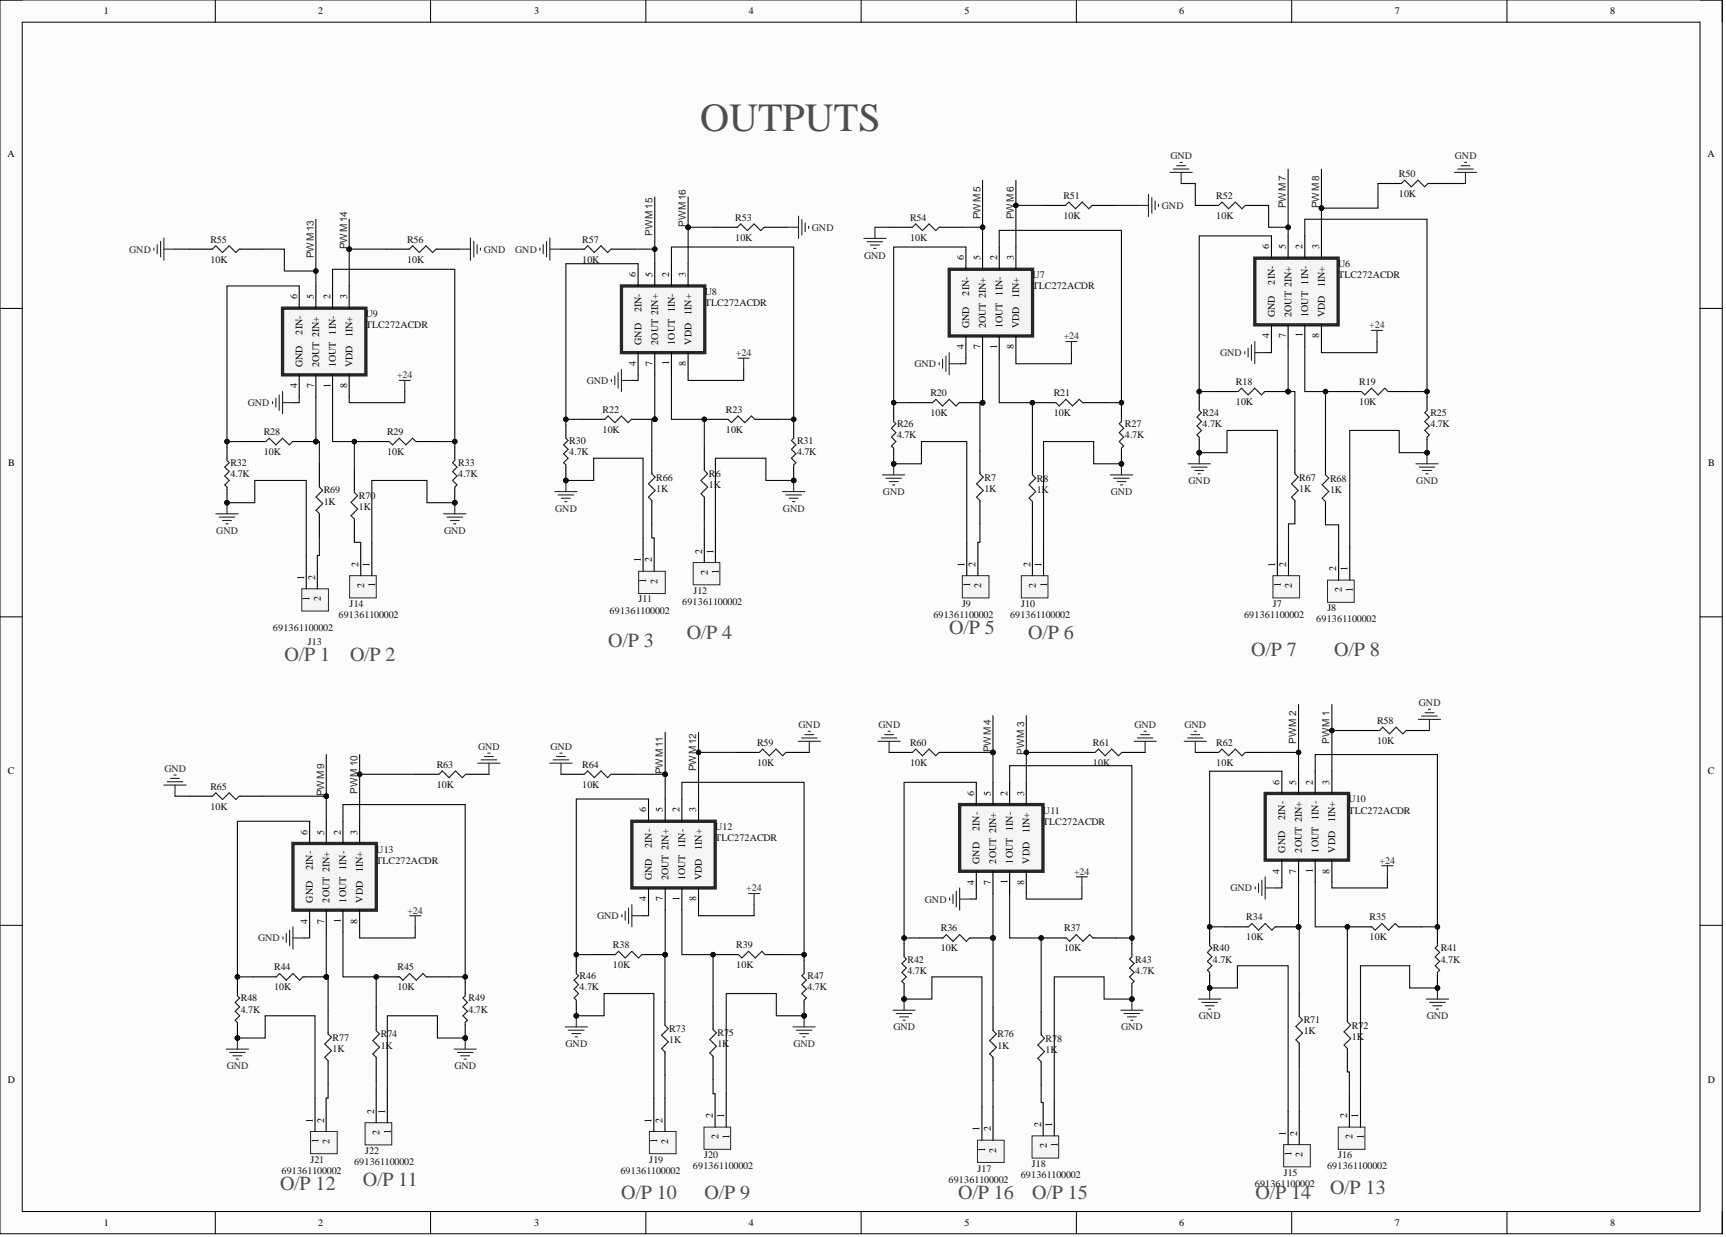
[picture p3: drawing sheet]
<svg xmlns="http://www.w3.org/2000/svg" width="393mm" height="282mm" viewBox="0 0 393 282" stroke-linecap="round" stroke-linejoin="round" font-family="sans-serif">
<defs><g id="words">
<text font-size="9.1" fill="#4c4c4c" x="159.5" y="29.9">OUTPUTS</text>
<g font-size="4.6" fill="#4c4c4c">
<text x="138.6" y="147.5">O/P 3</text>
<text x="156.5" y="145.5">O/P 4</text>
<text x="216.3" y="144.5">O/P 5</text>
<text x="234.3" y="145.5">O/P 6</text>
<text x="285.1" y="149.5">O/P 7</text>
<text x="304" y="149.5">O/P 8</text>
<text x="64.8" y="150.5">O/P 1</text>
<text x="79.8" y="150.5">O/P 2</text>
<text x="63.8" y="271.2">O/P 12</text>
<text x="82.7" y="270.2">O/P 11</text>
<text x="141.6" y="273.2">O/P 10</text>
<text x="160.5" y="273.2">O/P 9</text>
<text x="218.4" y="273.2">O/P 16</text>
<text x="235.2" y="273.2">O/P 15</text>
<text x="286.1" y="273.2">O/P 14</text>
<text x="303.1" y="272.2">O/P 13</text>
</g>
<g font-size="2.3">
<text x="23.6" y="3.3">1</text>
<text x="72.5" y="3.3">2</text>
<text x="121.7" y="3.3">3</text>
<text x="170.7" y="3.3">4</text>
<text x="219.8" y="3.3">5</text>
<text x="268.8" y="3.3">6</text>
<text x="317.9" y="3.3">7</text>
<text x="366.9" y="3.3">8</text>
<text x="1.7" y="35.9">A</text>
<text x="389.1" y="35.9">A</text>
<text x="219.6" y="59.3" transform="rotate(-90 219.6 59.3)">6</text>
<text x="223.4" y="59.3" transform="rotate(-90 223.4 59.3)">5</text>
<text x="227.2" y="59.3" transform="rotate(-90 227.2 59.3)">2</text>
<text x="231" y="59.3" transform="rotate(-90 231 59.3)">3</text>
<text x="289.3" y="56.8" transform="rotate(-90 289.3 56.8)">6</text>
<text x="293.1" y="56.8" transform="rotate(-90 293.1 56.8)">5</text>
<text x="296.9" y="56.8" transform="rotate(-90 296.9 56.8)">2</text>
<text x="300.7" y="56.8" transform="rotate(-90 300.7 56.8)">3</text>
<text x="144.9" y="63.1" transform="rotate(-90 144.9 63.1)">6</text>
<text x="148.7" y="63.1" transform="rotate(-90 148.7 63.1)">5</text>
<text x="152.5" y="63.1" transform="rotate(-90 152.5 63.1)">2</text>
<text x="156.3" y="63.1" transform="rotate(-90 156.3 63.1)">3</text>
<text x="290.5" y="64.8" transform="rotate(-90 290.5 64.8)">2IN-</text>
<text x="301.9" y="65.4" transform="rotate(-90 301.9 65.4)">1IN+</text>
<text x="67.7" y="68.2" transform="rotate(-90 67.7 68.2)">6</text>
<text x="71.5" y="68.2" transform="rotate(-90 71.5 68.2)">5</text>
<text x="75.3" y="68.2" transform="rotate(-90 75.3 68.2)">2</text>
<text x="79.1" y="68.2" transform="rotate(-90 79.1 68.2)">3</text>
<text x="146.2" y="71.2" transform="rotate(-90 146.2 71.2)">2IN-</text>
<text x="157.6" y="71.8" transform="rotate(-90 157.6 71.8)">1IN+</text>
<text x="220.9" y="67.4" transform="rotate(-90 220.9 67.4)">2IN-</text>
<text x="232.3" y="68" transform="rotate(-90 232.3 68)">1IN+</text>
<text x="69" y="76.2" transform="rotate(-90 69 76.2)">2IN-</text>
<text x="80.4" y="76.8" transform="rotate(-90 80.4 76.8)">1IN+</text>
<text x="220.9" y="74.8" transform="rotate(-90 220.9 74.8)">GND</text>
<text x="224.7" y="74.8" transform="rotate(-90 224.7 74.8)">2OUT 2IN+</text>
<text x="228.5" y="74.8" transform="rotate(-90 228.5 74.8)">1OUT 1IN-</text>
<text x="232.3" y="74.8" transform="rotate(-90 232.3 74.8)">VDD</text>
<text x="289.3" y="77.1" transform="rotate(-90 289.3 77.1)">4</text>
<text x="290.5" y="72.3" transform="rotate(-90 290.5 72.3)">GND</text>
<text x="293.1" y="77.1" transform="rotate(-90 293.1 77.1)">7</text>
<text x="294.3" y="72.3" transform="rotate(-90 294.3 72.3)">2OUT 2IN+</text>
<text x="296.9" y="76.9" transform="rotate(-90 296.9 76.9)">1</text>
<text x="298.1" y="72.3" transform="rotate(-90 298.1 72.3)">1OUT 1IN-</text>
<text x="300.7" y="77.1" transform="rotate(-90 300.7 77.1)">8</text>
<text x="301.9" y="72.3" transform="rotate(-90 301.9 72.3)">VDD</text>
<text x="69" y="83.7" transform="rotate(-90 69 83.7)">GND</text>
<text x="72.8" y="83.7" transform="rotate(-90 72.8 83.7)">2OUT 2IN+</text>
<text x="76.6" y="83.7" transform="rotate(-90 76.6 83.7)">1OUT 1IN-</text>
<text x="80.4" y="83.7" transform="rotate(-90 80.4 83.7)">VDD</text>
<text x="144.9" y="83.4" transform="rotate(-90 144.9 83.4)">4</text>
<text x="146.2" y="78.6" transform="rotate(-90 146.2 78.6)">GND</text>
<text x="148.7" y="83.4" transform="rotate(-90 148.7 83.4)">7</text>
<text x="150" y="78.6" transform="rotate(-90 150 78.6)">2OUT 2IN+</text>
<text x="152.5" y="83.2" transform="rotate(-90 152.5 83.2)">1</text>
<text x="153.8" y="78.6" transform="rotate(-90 153.8 78.6)">1OUT 1IN-</text>
<text x="156.3" y="83.4" transform="rotate(-90 156.3 83.4)">8</text>
<text x="157.6" y="78.6" transform="rotate(-90 157.6 78.6)">VDD</text>
<text x="219.6" y="79.6" transform="rotate(-90 219.6 79.6)">4</text>
<text x="223.4" y="79.6" transform="rotate(-90 223.4 79.6)">7</text>
<text x="227.2" y="79.4" transform="rotate(-90 227.2 79.4)">1</text>
<text x="231" y="79.6" transform="rotate(-90 231 79.6)">8</text>
<text x="67.7" y="88.5" transform="rotate(-90 67.7 88.5)">4</text>
<text x="71.5" y="88.5" transform="rotate(-90 71.5 88.5)">7</text>
<text x="75.3" y="88.3" transform="rotate(-90 75.3 88.3)">1</text>
<text x="79.1" y="88.5" transform="rotate(-90 79.1 88.5)">8</text>
<text x="1.9" y="106.2">B</text>
<text x="389.3" y="106.2">B</text>
<text x="81.7" y="129.2" transform="rotate(-90 81.7 129.2)">2</text>
<text x="84.2" y="129.2" transform="rotate(-90 84.2 129.2)">1</text>
<text x="146" y="128.2" transform="rotate(-90 146 128.2)">1</text>
<text x="148.6" y="128.2" transform="rotate(-90 148.6 128.2)">2</text>
<text x="160" y="126.1" transform="rotate(-90 160 126.1)">2</text>
<text x="161.3" y="131" transform="rotate(-90 161.3 131)">2</text>
<text x="162.6" y="126.1" transform="rotate(-90 162.6 126.1)">1</text>
<text x="163.8" y="130.9" transform="rotate(-90 163.8 130.9)">1</text>
<text x="219.8" y="129.2" transform="rotate(-90 219.8 129.2)">1</text>
<text x="222.3" y="129.2" transform="rotate(-90 222.3 129.2)">2</text>
<text x="234.8" y="129.2" transform="rotate(-90 234.8 129.2)">2</text>
<text x="237.4" y="129.2" transform="rotate(-90 237.4 129.2)">1</text>
<text x="290.6" y="129.2" transform="rotate(-90 290.6 129.2)">1</text>
<text x="293.1" y="129.2" transform="rotate(-90 293.1 129.2)">2</text>
<text x="304.5" y="130.2" transform="rotate(-90 304.5 130.2)">2</text>
<text x="307.1" y="130.2" transform="rotate(-90 307.1 130.2)">1</text>
<text x="69.3" y="132.1" transform="rotate(-90 69.3 132.1)">1</text>
<text x="70.6" y="136.8" transform="rotate(-90 70.6 136.8)">1</text>
<text x="71.8" y="132.1" transform="rotate(-90 71.8 132.1)">2</text>
<text x="73.1" y="137" transform="rotate(-90 73.1 137)">2</text>
<text x="83" y="134" transform="rotate(-90 83 134)">2</text>
<text x="85.5" y="133.8" transform="rotate(-90 85.5 133.8)">1</text>
<text x="147.3" y="132.8" transform="rotate(-90 147.3 132.8)">1</text>
<text x="149.8" y="133" transform="rotate(-90 149.8 133)">2</text>
<text x="221.1" y="133.8" transform="rotate(-90 221.1 133.8)">1</text>
<text x="223.6" y="134" transform="rotate(-90 223.6 134)">2</text>
<text x="236.1" y="134" transform="rotate(-90 236.1 134)">2</text>
<text x="238.6" y="133.8" transform="rotate(-90 238.6 133.8)">1</text>
<text x="291.9" y="133.8" transform="rotate(-90 291.9 133.8)">1</text>
<text x="294.4" y="134" transform="rotate(-90 294.4 134)">2</text>
<text x="305.8" y="135" transform="rotate(-90 305.8 135)">2</text>
<text x="308.3" y="134.8" transform="rotate(-90 308.3 134.8)">1</text>
<text x="1.8" y="176.4">C</text>
<text x="291.6" y="178.8" transform="rotate(-90 291.6 178.8)">6</text>
<text x="295.4" y="178.8" transform="rotate(-90 295.4 178.8)">5</text>
<text x="299.2" y="178.8" transform="rotate(-90 299.2 178.8)">2</text>
<text x="303" y="178.8" transform="rotate(-90 303 178.8)">3</text>
<text x="389.2" y="176.4">C</text>
<text x="147.3" y="185.1" transform="rotate(-90 147.3 185.1)">6</text>
<text x="151.1" y="185.1" transform="rotate(-90 151.1 185.1)">5</text>
<text x="154.9" y="185.1" transform="rotate(-90 154.9 185.1)">2</text>
<text x="158.7" y="185.1" transform="rotate(-90 158.7 185.1)">3</text>
<text x="222" y="181.3" transform="rotate(-90 222 181.3)">6</text>
<text x="225.8" y="181.3" transform="rotate(-90 225.8 181.3)">5</text>
<text x="229.6" y="181.3" transform="rotate(-90 229.6 181.3)">2</text>
<text x="233.4" y="181.3" transform="rotate(-90 233.4 181.3)">3</text>
<text x="70.1" y="190.2" transform="rotate(-90 70.1 190.2)">6</text>
<text x="73.9" y="190.2" transform="rotate(-90 73.9 190.2)">5</text>
<text x="77.7" y="190.2" transform="rotate(-90 77.7 190.2)">2</text>
<text x="81.5" y="190.2" transform="rotate(-90 81.5 190.2)">3</text>
<text x="223.3" y="189.4" transform="rotate(-90 223.3 189.4)">2IN-</text>
<text x="234.7" y="189.9" transform="rotate(-90 234.7 189.9)">1IN+</text>
<text x="292.9" y="186.8" transform="rotate(-90 292.9 186.8)">2IN-</text>
<text x="304.3" y="187.3" transform="rotate(-90 304.3 187.3)">1IN+</text>
<text x="148.6" y="193.2" transform="rotate(-90 148.6 193.2)">2IN-</text>
<text x="160" y="193.7" transform="rotate(-90 160 193.7)">1IN+</text>
<text x="223.3" y="196.8" transform="rotate(-90 223.3 196.8)">GND</text>
<text x="227.1" y="196.8" transform="rotate(-90 227.1 196.8)">2OUT 2IN+</text>
<text x="230.9" y="196.8" transform="rotate(-90 230.9 196.8)">1OUT 1IN-</text>
<text x="234.7" y="196.8" transform="rotate(-90 234.7 196.8)">VDD</text>
<text x="292.9" y="194.3" transform="rotate(-90 292.9 194.3)">GND</text>
<text x="296.7" y="194.3" transform="rotate(-90 296.7 194.3)">2OUT 2IN+</text>
<text x="300.5" y="194.3" transform="rotate(-90 300.5 194.3)">1OUT 1IN-</text>
<text x="304.3" y="194.3" transform="rotate(-90 304.3 194.3)">VDD</text>
<text x="71.3" y="198.2" transform="rotate(-90 71.3 198.2)">2IN-</text>
<text x="82.7" y="198.7" transform="rotate(-90 82.7 198.7)">1IN+</text>
<text x="148.6" y="200.6" transform="rotate(-90 148.6 200.6)">GND</text>
<text x="152.4" y="200.6" transform="rotate(-90 152.4 200.6)">2OUT 2IN+</text>
<text x="156.2" y="200.6" transform="rotate(-90 156.2 200.6)">1OUT 1IN-</text>
<text x="160" y="200.6" transform="rotate(-90 160 200.6)">VDD</text>
<text x="222" y="201.6" transform="rotate(-90 222 201.6)">4</text>
<text x="225.8" y="201.6" transform="rotate(-90 225.8 201.6)">7</text>
<text x="229.6" y="201.4" transform="rotate(-90 229.6 201.4)">1</text>
<text x="233.4" y="201.6" transform="rotate(-90 233.4 201.6)">8</text>
<text x="291.6" y="199.1" transform="rotate(-90 291.6 199.1)">4</text>
<text x="295.4" y="199.1" transform="rotate(-90 295.4 199.1)">7</text>
<text x="299.2" y="198.9" transform="rotate(-90 299.2 198.9)">1</text>
<text x="303" y="199.1" transform="rotate(-90 303 199.1)">8</text>
<text x="71.3" y="205.7" transform="rotate(-90 71.3 205.7)">GND</text>
<text x="75.1" y="205.7" transform="rotate(-90 75.1 205.7)">2OUT 2IN+</text>
<text x="78.9" y="205.7" transform="rotate(-90 78.9 205.7)">1OUT 1IN-</text>
<text x="82.7" y="205.7" transform="rotate(-90 82.7 205.7)">VDD</text>
<text x="147.3" y="205.4" transform="rotate(-90 147.3 205.4)">4</text>
<text x="151.1" y="205.4" transform="rotate(-90 151.1 205.4)">7</text>
<text x="154.9" y="205.2" transform="rotate(-90 154.9 205.2)">1</text>
<text x="158.7" y="205.4" transform="rotate(-90 158.7 205.4)">8</text>
<text x="70.1" y="210.5" transform="rotate(-90 70.1 210.5)">4</text>
<text x="73.9" y="210.5" transform="rotate(-90 73.9 210.5)">7</text>
<text x="77.7" y="210.3" transform="rotate(-90 77.7 210.3)">1</text>
<text x="81.5" y="210.5" transform="rotate(-90 81.5 210.5)">8</text>
<text x="1.8" y="246.8">D</text>
<text x="389.2" y="246.8">D</text>
<text x="71.3" y="255.8" transform="rotate(-90 71.3 255.8)">1</text>
<text x="73.9" y="255.8" transform="rotate(-90 73.9 255.8)">2</text>
<text x="85.3" y="253.8" transform="rotate(-90 85.3 253.8)">2</text>
<text x="87.8" y="253.8" transform="rotate(-90 87.8 253.8)">1</text>
<text x="148.5" y="255.8" transform="rotate(-90 148.5 255.8)">1</text>
<text x="151" y="255.8" transform="rotate(-90 151 255.8)">2</text>
<text x="162.5" y="254.8" transform="rotate(-90 162.5 254.8)">2</text>
<text x="165" y="254.8" transform="rotate(-90 165 254.8)">1</text>
<text x="223.3" y="257.7" transform="rotate(-90 223.3 257.7)">1</text>
<text x="225.8" y="257.7" transform="rotate(-90 225.8 257.7)">2</text>
<text x="237.3" y="256.8" transform="rotate(-90 237.3 256.8)">2</text>
<text x="239.8" y="256.8" transform="rotate(-90 239.8 256.8)">1</text>
<text x="307" y="254.8" transform="rotate(-90 307 254.8)">2</text>
<text x="309.5" y="254.8" transform="rotate(-90 309.5 254.8)">1</text>
<text x="72.6" y="260.4" transform="rotate(-90 72.6 260.4)">1</text>
<text x="75.1" y="260.6" transform="rotate(-90 75.1 260.6)">2</text>
<text x="86.5" y="258.7" transform="rotate(-90 86.5 258.7)">2</text>
<text x="89" y="258.4" transform="rotate(-90 89 258.4)">1</text>
<text x="149.7" y="260.4" transform="rotate(-90 149.7 260.4)">1</text>
<text x="152.3" y="260.6" transform="rotate(-90 152.3 260.6)">2</text>
<text x="163.7" y="259.6" transform="rotate(-90 163.7 259.6)">2</text>
<text x="166.3" y="259.4" transform="rotate(-90 166.3 259.4)">1</text>
<text x="224.5" y="262.5" transform="rotate(-90 224.5 262.5)">1</text>
<text x="227.1" y="262.6" transform="rotate(-90 227.1 262.6)">2</text>
<text x="238.5" y="261.6" transform="rotate(-90 238.5 261.6)">2</text>
<text x="241.1" y="261.5" transform="rotate(-90 241.1 261.5)">1</text>
<text x="293.1" y="258.8" transform="rotate(-90 293.1 258.8)">1</text>
<text x="294.3" y="263.5" transform="rotate(-90 294.3 263.5)">1</text>
<text x="295.6" y="258.8" transform="rotate(-90 295.6 258.8)">2</text>
<text x="296.9" y="263.7" transform="rotate(-90 296.9 263.7)">2</text>
<text x="308.3" y="259.6" transform="rotate(-90 308.3 259.6)">2</text>
<text x="310.8" y="259.4" transform="rotate(-90 310.8 259.4)">1</text>
<text x="23.6" y="279.4">1</text>
<text x="72.5" y="279.4">2</text>
<text x="121.7" y="279.4">3</text>
<text x="170.7" y="279.4">4</text>
<text x="219.8" y="279.4">5</text>
<text x="268.8" y="279.4">6</text>
<text x="317.9" y="279.4">7</text>
<text x="366.9" y="279.4">8</text>
</g>
<g font-size="2.3" fill="#262626">
<text x="266.7" y="36.2">GND</text>
<text x="331.6" y="36.2">GND</text>
<text x="264.8" y="47.6">GND</text>
<text x="293.1" y="47.4" transform="rotate(-90 293.1 47.4)">PWM 7</text>
<text x="300.7" y="47.4" transform="rotate(-90 300.7 47.4)">PWM 8</text>
<text x="148.7" y="53.8" transform="rotate(-90 148.7 53.8)">PWM 15</text>
<text x="156.3" y="51.7" transform="rotate(-90 156.3 51.7)">PWM16</text>
<text x="185" y="52.6">GND</text>
<text x="223.4" y="50" transform="rotate(-90 223.4 50)">PWM 5</text>
<text x="231" y="50" transform="rotate(-90 231 50)">PWM 6</text>
<text x="29.5" y="57.6">GND</text>
<text x="71.5" y="58.8" transform="rotate(-90 71.5 58.8)">PWM 13</text>
<text x="79.1" y="56.8" transform="rotate(-90 79.1 56.8)">PWM 14</text>
<text x="110.2" y="57.6">GND</text>
<text x="117.4" y="57.6">GND</text>
<text x="196.9" y="58.9">GND</text>
<text x="242.4" y="77.3">+24</text>
<text x="312.1" y="74.8">+24</text>
<text x="167.7" y="81.1">+24</text>
<text x="208.4" y="83.7">GND</text>
<text x="278" y="81.1">GND</text>
<text x="90.5" y="86.2">+24</text>
<text x="133.7" y="87.5">GND</text>
<text x="56.5" y="92.5">GND</text>
<text x="201.2" y="112.8">GND</text>
<text x="253.1" y="112.8">GND</text>
<text x="270.9" y="110.3">GND</text>
<text x="322.8" y="110.3">GND</text>
<text x="126.5" y="116.6">GND</text>
<text x="178.4" y="116.6">GND</text>
<text x="49.3" y="121.7">GND</text>
<text x="101.2" y="121.7">GND</text>
<text x="323.4" y="160.9">GND</text>
<text x="182" y="165.9">GND</text>
<text x="200.2" y="165.9">GND</text>
<text x="258.5" y="165.9">GND</text>
<text x="269.9" y="165.9">GND</text>
<text x="109" y="170.9">GND</text>
<text x="125.4" y="170.9">GND</text>
<text x="225.8" y="171.5" transform="rotate(-90 225.8 171.5)">PWM 4</text>
<text x="233.4" y="172" transform="rotate(-90 233.4 172)">PWM 3</text>
<text x="295.4" y="169.4" transform="rotate(-90 295.4 169.4)">PWM 2</text>
<text x="303" y="169.4" transform="rotate(-90 303 169.4)">PWM 1</text>
<text x="37.5" y="175.9">GND</text>
<text x="151.1" y="176.4" transform="rotate(-90 151.1 176.4)">PWM 11</text>
<text x="158.7" y="175.8" transform="rotate(-90 158.7 175.8)">PWM 12</text>
<text x="73.9" y="181.4" transform="rotate(-90 73.9 181.4)">PWM 9</text>
<text x="81.5" y="180.8" transform="rotate(-90 81.5 180.8)">PWM 10</text>
<text x="314.4" y="196.8">+24</text>
<text x="170.1" y="203.1">+24</text>
<text x="244.8" y="199.3">+24</text>
<text x="280.4" y="203.1">GND</text>
<text x="92.8" y="208.2">+24</text>
<text x="136.1" y="209.5">GND</text>
<text x="210.8" y="205.7">GND</text>
<text x="58.8" y="214.5">GND</text>
<text x="273.2" y="232.3">GND</text>
<text x="325.1" y="232.3">GND</text>
<text x="128.9" y="238.6">GND</text>
<text x="180.8" y="238.6">GND</text>
<text x="203.6" y="234.8">GND</text>
<text x="255.5" y="234.8">GND</text>
<text x="51.7" y="243.6">GND</text>
<text x="103.6" y="243.6">GND</text>
</g>
<g font-size="2.3" fill="#0e0e0e">
<text x="318.8" y="40.3">R50</text>
<text x="242.3" y="45.3">R51</text>
<text x="277.2" y="45.3">R52</text>
<text x="318.8" y="44.8">10K</text>
<text x="167.5" y="50.3">R53</text>
<text x="207.4" y="50.3">R54</text>
<text x="242.3" y="49.9">10K</text>
<text x="277.2" y="49.9">10K</text>
<text x="47.9" y="55.3">R55</text>
<text x="47.9" y="59.8">10K</text>
<text x="92.8" y="55.3">R56</text>
<text x="92.8" y="59.8">10K</text>
<text x="132.7" y="55.3">R57</text>
<text x="132.7" y="59.8">10K</text>
<text x="167.5" y="54.9">10K</text>
<text x="207.4" y="54.9">10K</text>
<text x="235.3" y="63.4">U7</text>
<text x="235.3" y="65.9">TLC272ACDR</text>
<text x="305" y="60.9">U6</text>
<text x="305" y="63.4">TLC272ACDR</text>
<text x="160.6" y="67.2">U8</text>
<text x="160.6" y="69.7">TLC272ACDR</text>
<text x="83.4" y="72.3">U9</text>
<text x="83.4" y="74.8">TLC272ACDR</text>
<text x="281.7" y="87.7">R18</text>
<text x="309.8" y="87.7">R19</text>
<text x="137.3" y="94">R22</text>
<text x="165.4" y="94">R23</text>
<text x="212" y="90.2">R20</text>
<text x="212" y="94.8">10K</text>
<text x="240.1" y="90.2">R21</text>
<text x="240.1" y="94.8">10K</text>
<text x="274.1" y="94.8">R24</text>
<text x="281.7" y="92.3">10K</text>
<text x="309.8" y="92.3">10K</text>
<text x="326" y="94.8">R25</text>
<text x="60.1" y="99.1">R28</text>
<text x="88.2" y="99.1">R29</text>
<text x="129.7" y="101.1">R30</text>
<text x="137.3" y="98.6">10K</text>
<text x="165.4" y="98.6">10K</text>
<text x="181.6" y="101.1">R31</text>
<text x="204.4" y="97.3">R26</text>
<text x="204.4" y="99.9">4.7K</text>
<text x="256.3" y="97.3">R27</text>
<text x="256.3" y="99.9">4.7K</text>
<text x="274.1" y="97.3">4.7K</text>
<text x="326" y="97.3">4.7K</text>
<text x="52.5" y="106.2">R32</text>
<text x="60.1" y="103.7">10K</text>
<text x="88.2" y="103.7">10K</text>
<text x="104.4" y="106.2">R33</text>
<text x="129.7" y="103.7">4.7K</text>
<text x="181.6" y="103.7">4.7K</text>
<text x="52.5" y="108.7">4.7K</text>
<text x="73.8" y="112.4">R69</text>
<text x="81.8" y="113.7">R70</text>
<text x="104.4" y="108.7">4.7K</text>
<text x="149.6" y="109.5">R66</text>
<text x="149.6" y="112">1K</text>
<text x="161.6" y="108.7">R6</text>
<text x="161.6" y="111.3">1K</text>
<text x="224.4" y="109.5">R7</text>
<text x="224.4" y="112">1K</text>
<text x="236.3" y="109.7">R8</text>
<text x="236.3" y="112.3">1K</text>
<text x="296.1" y="109.5">R67</text>
<text x="296.1" y="112">1K</text>
<text x="303.1" y="109.7">R68</text>
<text x="303.1" y="112.3">1K</text>
<text x="73.8" y="115">1K</text>
<text x="81.8" y="116.2">1K</text>
<text x="145.5" y="137.3">J11</text>
<text x="155.5" y="137.9">691361100002</text>
<text x="158" y="135.3">J12</text>
<text x="62.2" y="143.8">691361100002</text>
<text x="77.1" y="140.8">691361100002</text>
<text x="79.7" y="138.3">J14</text>
<text x="138.9" y="139.8">691361100002</text>
<text x="212.7" y="140.8">691361100002</text>
<text x="219.3" y="138.3">J9</text>
<text x="230.2" y="140.8">691361100002</text>
<text x="232.7" y="138.3">J10</text>
<text x="283.5" y="140.8">691361100002</text>
<text x="290.1" y="138.3">J7</text>
<text x="300" y="141.8">691361100002</text>
<text x="302.5" y="139.3">J8</text>
<text x="70.1" y="146.9">J13</text>
<text x="313.8" y="165">R58</text>
<text x="172.5" y="169.9">R59</text>
<text x="207.4" y="169.9">R60</text>
<text x="249.1" y="169.9">R61</text>
<text x="277.2" y="169.9">R62</text>
<text x="313.8" y="169.5">10K</text>
<text x="47.9" y="179.9">R65</text>
<text x="99.5" y="174.9">R63</text>
<text x="99.5" y="179.5">10K</text>
<text x="132.7" y="174.9">R64</text>
<text x="132.7" y="179.5">10K</text>
<text x="172.5" y="174.5">10K</text>
<text x="207.4" y="174.5">10K</text>
<text x="249.1" y="174.5">10K</text>
<text x="277.2" y="174.5">10K</text>
<text x="47.9" y="184.5">10K</text>
<text x="237.7" y="185.4">U11</text>
<text x="307.3" y="182.9">U10</text>
<text x="307.3" y="185.4">TLC272ACDR</text>
<text x="163" y="189.2">U12</text>
<text x="163" y="191.7">TLC272ACDR</text>
<text x="237.7" y="187.9">TLC272ACDR</text>
<text x="85.8" y="194.3">U13</text>
<text x="85.8" y="196.8">TLC272ACDR</text>
<text x="284" y="209.7">R34</text>
<text x="312.1" y="209.7">R35</text>
<text x="214.4" y="212.2">R36</text>
<text x="242.5" y="212.2">R37</text>
<text x="284" y="214.3">10K</text>
<text x="312.1" y="214.3">10K</text>
<text x="62.5" y="221.1">R44</text>
<text x="90.6" y="221.1">R45</text>
<text x="139.7" y="216">R38</text>
<text x="139.7" y="220.6">10K</text>
<text x="167.8" y="216">R39</text>
<text x="167.8" y="220.6">10K</text>
<text x="206.8" y="219.3">R42</text>
<text x="206.8" y="221.9">4.7K</text>
<text x="214.4" y="216.8">10K</text>
<text x="242.5" y="216.8">10K</text>
<text x="258.7" y="219.3">R43</text>
<text x="258.7" y="221.9">4.7K</text>
<text x="276.4" y="216.8">R40</text>
<text x="276.4" y="219.3">4.7K</text>
<text x="328.3" y="216.8">R41</text>
<text x="328.3" y="219.3">4.7K</text>
<text x="62.5" y="225.7">10K</text>
<text x="90.6" y="225.7">10K</text>
<text x="132.1" y="223.1">R46</text>
<text x="132.1" y="225.7">4.7K</text>
<text x="184" y="223.1">R47</text>
<text x="184" y="225.7">4.7K</text>
<text x="54.9" y="228.2">R48</text>
<text x="54.9" y="230.7">4.7K</text>
<text x="106.8" y="228.2">R49</text>
<text x="106.8" y="230.7">4.7K</text>
<text x="297.1" y="233.2">R71</text>
<text x="75.8" y="237.1">R77</text>
<text x="75.8" y="239.7">1K</text>
<text x="86.8" y="236.4">R74</text>
<text x="86.8" y="238.9">1K</text>
<text x="152.5" y="235.1">R73</text>
<text x="152.5" y="237.7">1K</text>
<text x="163.5" y="236.1">R7</text>
<text x="163.5" y="238.7">1K</text>
<text x="166.1" y="236.1">5</text>
<text x="227.3" y="236.4">R76</text>
<text x="227.3" y="238.9">1K</text>
<text x="238.3" y="237.4">R7</text>
<text x="238.3" y="239.9">1K</text>
<text x="240.9" y="237.4">8</text>
<text x="297.1" y="235.7">1K</text>
<text x="308.1" y="234.4">R72</text>
<text x="308.1" y="236.9">1K</text>
<text x="83.2" y="262.9">J22</text>
<text x="160.5" y="263.9">J20</text>
<text x="305" y="263.9">J16</text>
<text x="64.1" y="267.5">691361100002</text>
<text x="70.7" y="264.9">J21</text>
<text x="80.7" y="265.4">691361100002</text>
<text x="141.4" y="267.5">691361100002</text>
<text x="148" y="264.9">J19</text>
<text x="157.9" y="266.4">691361100002</text>
<text x="216.2" y="269.5">691361100002</text>
<text x="222.7" y="267">J17</text>
<text x="232.6" y="268.5">691361100002</text>
<text x="235.2" y="265.9">J18</text>
<text x="292.6" y="267.9">J15</text>
<text x="302.4" y="266.4">691361100002</text>
<text x="286" y="270.4">691361100002</text>
</g>
</g></defs>
<path d="M0 0h392.5v281.1h-392.5z" fill-rule="evenodd" fill="#fcfcfc"/>
<path d="M0 0h392.5v281.1h-392.5z" fill="none" stroke="#000" stroke-width=".23"/>
<path d="M5.1 5.1h382.3v271h-382.3z" fill-rule="evenodd" fill="#fcfcfc"/>
<g fill="none" stroke="#000" stroke-width=".23">
<path d="M0 0h5.1M49.1 0v5.1M98.1 0v5.1M147.2 0v5.1M196.2 0v5.1M245.3 0v5.1M294.4 0v5.1M343.4 0v5.1M387.4 0h5.1v5.1M5.1 5.1h382.3v271h-382.3zM0 70.3h5.1M387.4 70.3h5.1"/>
<path d="M0 140.6h5.1M387.4 140.6h5.1M0 210.8h5.1M387.4 210.8h5.1M49.1 276.1v5M98.1 276.1v5M147.2 276.1v5M196.2 276.1v5M245.3 276.1v5M294.4 276.1v5M343.4 276.1v5M392.5 276.1v5"/>
</g>
<path d="M64.4 70.2h19v15.2h-19z" fill-rule="evenodd" fill="#f5f5f5"/>
<path d="M64.4 70.2h19v15.2h-19z" fill="none" stroke="#262626" stroke-width=".76"/>
<path d="M68.2 65.2v5M72 65.2v5M75.8 65.2v5M79.6 65.2v5M68.2 85.4v5.1M72 85.4v5.1M75.8 85.4v5.1M79.6 85.4v5.1" fill="none" stroke="#000" stroke-width=".25"/>
<path d="M62.1 91.5v.5M62.9 90.7v2.1M63.6 90v3.5M64.4 89.2v5.1M64.4 91.8h2.5M91 86.7h2.5M92.2 86.7v2.5" fill="none" stroke="#262626" stroke-width=".25"/>
<circle cx="72" cy="100.6" r=".51" fill="#0e0e0e"/>
<circle cx="72" cy="100.6" r=".51" fill="none" stroke="#0e0e0e" stroke-width=".23"/>
<path d="M55.3 100.6h5M66.9 100.6h5.1" fill="none" stroke="#000" stroke-width=".25"/>
<circle cx="72" cy="100.6" r=".51" fill="#0e0e0e"/>
<circle cx="72" cy="100.6" r=".51" fill="none" stroke="#0e0e0e" stroke-width=".23"/>
<path d="M51.7 104.4v.5l.5 .5-1 1 1 1.1-1 1 1 1-1 1 .5 .5v.5M60.3 100.6h.3l.8-.7 1.5 1.5 1.5-1.5 1.5 1.5 .8-.8h.2" fill="none" stroke="#1c1c1c" stroke-width=".25"/>
<path d="M51.7 101.9v2.5M51.7 111.5v2.5" fill="none" stroke="#000" stroke-width=".25"/>
<path d="M49.2 117.1h5.1M50 117.8h3.5M50.7 118.6h2M51.5 119.4h.5M51.7 114.5v2.6" fill="none" stroke="#262626" stroke-width=".25"/>
<circle cx="51.7" cy="114.5" r=".51" fill="#0e0e0e"/>
<circle cx="51.7" cy="114.5" r=".51" fill="none" stroke="#0e0e0e" stroke-width=".23"/>
<path d="M68.8 134.2h6.1v5h-6.1z" fill-rule="evenodd" fill="#f5f5f5"/>
<path d="M68.8 134.2h6.1v5h-6.1z" fill="none" stroke="#262626" stroke-width=".23"/>
<path d="M69.8 126.6v7.6M72.3 126.6v7.6" fill="none" stroke="#000" stroke-width=".25"/>
<circle cx="79.6" cy="56.8" r=".51" fill="#0e0e0e"/>
<circle cx="79.6" cy="56.8" r=".51" fill="none" stroke="#0e0e0e" stroke-width=".23"/>
<path d="M83.4 100.6h5M95 100.6h5.1M103.6 101.9v2.5M103.6 111.5v2.5" fill="none" stroke="#000" stroke-width=".25"/>
<path d="M88.4 100.6h.3l.8 .8 1.5-1.5 1.5 1.5 1.5-1.5 .8 .7h.2M103.6 104.4v.5l-.5 .5 1 1-1 1.1 1 1-1 1 1 1-.5 .5v.5" fill="none" stroke="#1c1c1c" stroke-width=".25"/>
<path d="M101.1 117.1h5.1M101.9 117.8h3.5M102.6 118.6h2.1M103.4 119.4h.5M103.6 114.5v2.6" fill="none" stroke="#262626" stroke-width=".25"/>
<circle cx="103.6" cy="114.5" r=".51" fill="#0e0e0e"/>
<circle cx="103.6" cy="114.5" r=".51" fill="none" stroke="#0e0e0e" stroke-width=".23"/>
<path d="M79.7 131.2h6.1v5h-6.1z" fill-rule="evenodd" fill="#f5f5f5"/>
<path d="M79.7 131.2h6.1v5h-6.1z" fill="none" stroke="#262626" stroke-width=".23"/>
<path d="M82.2 123.6v7.6M84.7 123.6v7.6" fill="none" stroke="#000" stroke-width=".25"/>
<path d="M141.6 65.2h19v15.2h-19z" fill-rule="evenodd" fill="#f5f5f5"/>
<path d="M141.6 65.2h19v15.2h-19z" fill="none" stroke="#262626" stroke-width=".76"/>
<path d="M145.4 60.1v5.1M149.2 60.1v5.1M153 60.1v5.1M156.8 60.1v5.1M145.4 80.4v5M149.2 80.4v5M153 80.4v5M156.8 80.4v5" fill="none" stroke="#000" stroke-width=".25"/>
<path d="M139.3 86.4v.5M140.1 85.7v2M140.9 84.9v3.6M141.6 84.2v5M141.6 86.7h2.6M168.2 81.6h2.5M169.5 81.6v2.6" fill="none" stroke="#262626" stroke-width=".25"/>
<circle cx="149.2" cy="95.6" r=".51" fill="#0e0e0e"/>
<circle cx="149.2" cy="95.6" r=".51" fill="none" stroke="#0e0e0e" stroke-width=".23"/>
<path d="M132.5 95.6h5.1M144.2 95.6h5" fill="none" stroke="#000" stroke-width=".25"/>
<circle cx="149.2" cy="95.6" r=".51" fill="#0e0e0e"/>
<circle cx="149.2" cy="95.6" r=".51" fill="none" stroke="#0e0e0e" stroke-width=".23"/>
<path d="M129 99.4v.5l.5 .5-1 1 1 1-1 1 1 1-1 1 .5 .5v.5M137.6 95.6h.2l.8-.8 1.5 1.5 1.5-1.5 1.5 1.5 .8-.7h.3" fill="none" stroke="#1c1c1c" stroke-width=".25"/>
<path d="M129 96.8v2.6M129 106.4v2.6" fill="none" stroke="#000" stroke-width=".25"/>
<path d="M126.4 112h5.1M127.2 112.8h3.5M128 113.5h2M128.7 114.3h.5M129 109.5v2.5" fill="none" stroke="#262626" stroke-width=".25"/>
<circle cx="129" cy="109.5" r=".51" fill="#0e0e0e"/>
<circle cx="129" cy="109.5" r=".51" fill="none" stroke="#0e0e0e" stroke-width=".23"/>
<path d="M145.5 130.2h6.1v5h-6.1z" fill-rule="evenodd" fill="#f5f5f5"/>
<path d="M145.5 130.2h6.1v5h-6.1z" fill="none" stroke="#262626" stroke-width=".23"/>
<path d="M146.6 122.6v7.6M149.1 122.6v7.6" fill="none" stroke="#000" stroke-width=".25"/>
<circle cx="156.8" cy="51.8" r=".51" fill="#0e0e0e"/>
<circle cx="156.8" cy="51.8" r=".51" fill="none" stroke="#0e0e0e" stroke-width=".23"/>
<path d="M160.6 95.6h5.1M172.3 95.6h5M180.9 96.8v2.6M180.9 106.4v2.6" fill="none" stroke="#000" stroke-width=".25"/>
<path d="M165.7 95.6h.2l.8 .7 1.5-1.5 1.5 1.5 1.6-1.5 .7 .8h.3M180.9 99.4v.5l-.5 .5 1 1-1 1 1 1-1 1 1 1-.5 .5v.5" fill="none" stroke="#1c1c1c" stroke-width=".25"/>
<path d="M178.3 112h5.1M179.1 112.8h3.5M179.9 113.5h2M180.6 114.3h.5M180.9 109.5v2.5" fill="none" stroke="#262626" stroke-width=".25"/>
<circle cx="180.9" cy="109.5" r=".51" fill="#0e0e0e"/>
<circle cx="180.9" cy="109.5" r=".51" fill="none" stroke="#0e0e0e" stroke-width=".23"/>
<path d="M158 128.2h6.1v5.1h-6.1z" fill-rule="evenodd" fill="#f5f5f5"/>
<path d="M158 128.2h6.1v5.1h-6.1z" fill="none" stroke="#262626" stroke-width=".23"/>
<path d="M160.5 120.6v7.6M163 120.6v7.6" fill="none" stroke="#000" stroke-width=".25"/>
<path d="M216.3 61.4h19v15.2h-19z" fill-rule="evenodd" fill="#f5f5f5"/>
<path d="M216.3 61.4h19v15.2h-19z" fill="none" stroke="#262626" stroke-width=".76"/>
<path d="M220.1 56.3v5.1M223.9 56.3v5.1M227.7 56.3v5.1M231.5 56.3v5.1M220.1 76.6v5M223.9 76.6v5M227.7 76.6v5M231.5 76.6v5" fill="none" stroke="#000" stroke-width=".25"/>
<path d="M242.9 77.8h2.5M244.2 77.8v2.6M214 82.6v.5M214.8 81.9v2M215.6 81.1v3.6M216.3 80.4v5M216.3 82.9h2.6" fill="none" stroke="#262626" stroke-width=".25"/>
<circle cx="223.9" cy="91.8" r=".51" fill="#0e0e0e"/>
<circle cx="223.9" cy="91.8" r=".51" fill="none" stroke="#0e0e0e" stroke-width=".23"/>
<path d="M207.2 91.8h5.1M218.9 91.8h5" fill="none" stroke="#000" stroke-width=".25"/>
<circle cx="223.9" cy="91.8" r=".51" fill="#0e0e0e"/>
<circle cx="223.9" cy="91.8" r=".51" fill="none" stroke="#0e0e0e" stroke-width=".23"/>
<path d="M203.7 95.6v.5l.5 .5-1 1 1 1-1 1 1 1-1 1 .5 .5v.5M212.3 91.8h.2l.8-.8 1.5 1.5 1.5-1.5 1.5 1.5 .8-.7h.3" fill="none" stroke="#1c1c1c" stroke-width=".25"/>
<path d="M203.7 93v2.6M203.7 102.6v2.6" fill="none" stroke="#000" stroke-width=".25"/>
<path d="M201.1 108.2h5.1M201.9 109h3.5M202.7 109.7h2M203.4 110.5h.5M203.7 105.7v2.5" fill="none" stroke="#262626" stroke-width=".25"/>
<circle cx="203.7" cy="105.7" r=".51" fill="#0e0e0e"/>
<circle cx="203.7" cy="105.7" r=".51" fill="none" stroke="#0e0e0e" stroke-width=".23"/>
<path d="M219.3 131.2h6.1v5h-6.1z" fill-rule="evenodd" fill="#f5f5f5"/>
<path d="M219.3 131.2h6.1v5h-6.1z" fill="none" stroke="#262626" stroke-width=".23"/>
<path d="M235.3 91.8h5.1M247 91.8h5M255.6 93v2.6M255.6 102.6v2.6M220.3 123.6v7.6M222.9 123.6v7.6" fill="none" stroke="#000" stroke-width=".25"/>
<path d="M240.4 91.8h.2l.8 .7 1.5-1.5 1.5 1.5 1.6-1.5 .7 .8h.3M255.6 95.6v.5l-.5 .5 1 1-1 1 1 1-1 1 1 1-.5 .5v.5" fill="none" stroke="#1c1c1c" stroke-width=".25"/>
<path d="M253 108.2h5.1M253.8 109h3.5M254.6 109.7h2M255.3 110.5h.5M255.6 105.7v2.5" fill="none" stroke="#262626" stroke-width=".25"/>
<circle cx="255.6" cy="105.7" r=".51" fill="#0e0e0e"/>
<circle cx="255.6" cy="105.7" r=".51" fill="none" stroke="#0e0e0e" stroke-width=".23"/>
<path d="M232.8 131.2h6v5h-6z" fill-rule="evenodd" fill="#f5f5f5"/>
<path d="M232.8 131.2h6v5h-6z" fill="none" stroke="#262626" stroke-width=".23"/>
<path d="M235.3 123.6v7.6M237.8 123.6v7.6" fill="none" stroke="#000" stroke-width=".25"/>
<path d="M286 58.8h19v15.2h-19z" fill-rule="evenodd" fill="#f5f5f5"/>
<path d="M286 58.8h19v15.2h-19z" fill="none" stroke="#262626" stroke-width=".76"/>
<path d="M289.8 53.8v5M293.6 53.8v5M297.4 53.8v5M301.2 53.8v5M289.8 74v5.1M293.6 74v5.1M297.4 74v5.1M301.2 74v5.1" fill="none" stroke="#000" stroke-width=".25"/>
<path d="M284.4 79.3v2.1M285.2 78.6v3.5M286 77.8v5.1M312.5 75.3h2.6M313.8 75.3v2.5M283.7 80.1v.5M286 80.4h2.5" fill="none" stroke="#262626" stroke-width=".25"/>
<circle cx="293.6" cy="89.2" r=".51" fill="#0e0e0e"/>
<circle cx="293.6" cy="89.2" r=".51" fill="none" stroke="#0e0e0e" stroke-width=".23"/>
<path d="M276.8 89.2h5.1M288.5 89.2h5.1" fill="none" stroke="#000" stroke-width=".25"/>
<circle cx="293.6" cy="89.2" r=".51" fill="#0e0e0e"/>
<circle cx="293.6" cy="89.2" r=".51" fill="none" stroke="#0e0e0e" stroke-width=".23"/>
<path d="M273.3 93v.5l.5 .5-1 1 1 1.1-1 1 1 1-1 1 .5 .5v.5M281.9 89.2h.3l.7-.7 1.5 1.5 1.6-1.5 1.5 1.5 .7-.8h.3" fill="none" stroke="#1c1c1c" stroke-width=".25"/>
<path d="M273.3 90.5v2.5M273.3 100.1v2.5" fill="none" stroke="#000" stroke-width=".25"/>
<path d="M270.8 105.7h5M271.5 106.4h3.6M272.3 107.2h2M273 108h.6M273.3 103.2v2.5" fill="none" stroke="#262626" stroke-width=".25"/>
<circle cx="273.3" cy="103.2" r=".51" fill="#0e0e0e"/>
<circle cx="273.3" cy="103.2" r=".51" fill="none" stroke="#0e0e0e" stroke-width=".23"/>
<path d="M290.1 131.2h6.1v5h-6.1z" fill-rule="evenodd" fill="#f5f5f5"/>
<path d="M290.1 131.2h6.1v5h-6.1z" fill="none" stroke="#262626" stroke-width=".23"/>
<path d="M291.1 123.6v7.6M293.6 123.6v7.6" fill="none" stroke="#000" stroke-width=".25"/>
<circle cx="301.2" cy="47.4" r=".51" fill="#0e0e0e"/>
<circle cx="301.2" cy="47.4" r=".51" fill="none" stroke="#0e0e0e" stroke-width=".23"/>
<path d="M305 89.2h5M316.6 89.2h5.1M325.2 90.5v2.5M325.2 100.1v2.5" fill="none" stroke="#000" stroke-width=".25"/>
<path d="M310 89.2h.3l.7 .8 1.5-1.5 1.6 1.5 1.5-1.5 .7 .7h.3M325.2 93v.5l-.5 .5 1 1-1 1.1 1 1-1 1 1 1-.5 .5v.5" fill="none" stroke="#1c1c1c" stroke-width=".25"/>
<path d="M322.7 105.7h5M323.4 106.4h3.6M324.2 107.2h2M325 108h.5M325.2 103.2v2.5" fill="none" stroke="#262626" stroke-width=".25"/>
<circle cx="325.2" cy="103.2" r=".51" fill="#0e0e0e"/>
<circle cx="325.2" cy="103.2" r=".51" fill="none" stroke="#0e0e0e" stroke-width=".23"/>
<path d="M302.5 132.2h6.1v5h-6.1z" fill-rule="evenodd" fill="#f5f5f5"/>
<path d="M302.5 132.2h6.1v5h-6.1z" fill="none" stroke="#262626" stroke-width=".23"/>
<path d="M305.1 124.6v7.6M307.6 124.6v7.6" fill="none" stroke="#000" stroke-width=".25"/>
<path d="M66.8 192.2h19v15.2h-19z" fill-rule="evenodd" fill="#f5f5f5"/>
<path d="M66.8 192.2h19v15.2h-19z" fill="none" stroke="#262626" stroke-width=".76"/>
<path d="M70.6 187.1v5.1M74.4 187.1v5.1M78.2 187.1v5.1M82 187.1v5.1M70.6 207.4v5.1M74.4 207.4v5.1M78.2 207.4v5.1M82 207.4v5.1" fill="none" stroke="#000" stroke-width=".25"/>
<path d="M64.5 213.5v.5M65.2 212.7v2M66 212v3.5M66.8 211.2v5.1M66.8 213.7h2.5M93.4 208.7h2.5M94.6 208.7v2.5" fill="none" stroke="#262626" stroke-width=".25"/>
<circle cx="74.4" cy="222.6" r=".51" fill="#0e0e0e"/>
<circle cx="74.4" cy="222.6" r=".51" fill="none" stroke="#0e0e0e" stroke-width=".23"/>
<path d="M57.6 222.6h5.1M69.3 222.6h5.1" fill="none" stroke="#000" stroke-width=".25"/>
<circle cx="74.4" cy="222.6" r=".51" fill="#0e0e0e"/>
<circle cx="74.4" cy="222.6" r=".51" fill="none" stroke="#0e0e0e" stroke-width=".23"/>
<path d="M54.1 226.4v.5l.5 .5-1 1 1 1-1 1 1 1.1-1 1 .5 .5v.5M62.7 222.6h.3l.7-.8 1.5 1.6 1.6-1.6 1.5 1.6 .7-.8h.3" fill="none" stroke="#1c1c1c" stroke-width=".25"/>
<path d="M54.1 223.9v2.5M54.1 233.5v2.5" fill="none" stroke="#000" stroke-width=".25"/>
<path d="M51.6 239.1h5M52.3 239.8h3.6M54.1 236.5v2.6M53.1 240.6h2M53.9 241.3h.5" fill="none" stroke="#262626" stroke-width=".25"/>
<circle cx="54.1" cy="236.5" r=".51" fill="#0e0e0e"/>
<circle cx="54.1" cy="236.5" r=".51" fill="none" stroke="#0e0e0e" stroke-width=".23"/>
<path d="M70.8 257.8h6.1v5.1h-6.1z" fill-rule="evenodd" fill="#f5f5f5"/>
<path d="M70.8 257.8h6.1v5.1h-6.1z" fill="none" stroke="#262626" stroke-width=".23"/>
<path d="M71.8 250.2v7.6M74.3 250.2v7.6" fill="none" stroke="#000" stroke-width=".25"/>
<circle cx="74.4" cy="181.4" r=".51" fill="#0e0e0e"/>
<circle cx="74.4" cy="181.4" r=".51" fill="none" stroke="#0e0e0e" stroke-width=".23"/>
<path d="M85.8 222.6h5M97.4 222.6h5.1M106 223.9v2.5M106 233.5v2.5" fill="none" stroke="#000" stroke-width=".25"/>
<path d="M90.8 222.6h.3l.7 .8 1.6-1.6 1.5 1.6 1.5-1.6 .8 .8h.2M106 226.4v.5l-.5 .5 1 1-1 1 1 1-1 1.1 1 1-.5 .5v.5" fill="none" stroke="#1c1c1c" stroke-width=".25"/>
<path d="M103.5 239.1h5M104.2 239.8h3.6M106 236.5v2.6M105 240.6h2M105.8 241.3h.5" fill="none" stroke="#262626" stroke-width=".25"/>
<circle cx="106" cy="236.5" r=".51" fill="#0e0e0e"/>
<circle cx="106" cy="236.5" r=".51" fill="none" stroke="#0e0e0e" stroke-width=".23"/>
<path d="M83.2 255.8h6.1v5.1h-6.1z" fill-rule="evenodd" fill="#f5f5f5"/>
<path d="M83.2 255.8h6.1v5.1h-6.1z" fill="none" stroke="#262626" stroke-width=".23"/>
<path d="M85.7 248.2v7.6M88.3 248.2v7.6" fill="none" stroke="#000" stroke-width=".25"/>
<path d="M144 187.1h19v15.2h-19z" fill-rule="evenodd" fill="#f5f5f5"/>
<path d="M144 187.1h19v15.2h-19z" fill="none" stroke="#262626" stroke-width=".76"/>
<path d="M147.8 182.1v5M151.6 182.1v5M155.4 182.1v5M159.2 182.1v5M147.8 202.3v5.1M151.6 202.3v5.1M155.4 202.3v5.1M159.2 202.3v5.1" fill="none" stroke="#000" stroke-width=".25"/>
<path d="M141.7 208.4v.5M142.5 207.7v2M143.2 206.9v3.5M144 206.1v5.1M144 208.7h2.5M170.6 203.6h2.5M171.9 203.6v2.5" fill="none" stroke="#262626" stroke-width=".25"/>
<circle cx="151.6" cy="217.5" r=".51" fill="#0e0e0e"/>
<circle cx="151.6" cy="217.5" r=".51" fill="none" stroke="#0e0e0e" stroke-width=".23"/>
<path d="M134.9 217.5h5M146.5 217.5h5.1" fill="none" stroke="#000" stroke-width=".25"/>
<circle cx="151.6" cy="217.5" r=".51" fill="#0e0e0e"/>
<circle cx="151.6" cy="217.5" r=".51" fill="none" stroke="#0e0e0e" stroke-width=".23"/>
<path d="M139.9 217.5h.3l.8-.7 1.5 1.5 1.5-1.5 1.5 1.5 .8-.8h.2M131.3 221.3v.5l.5 .5-1 1.1 1 1-1 1 1 1-1 1 .5 .5v.5" fill="none" stroke="#1c1c1c" stroke-width=".25"/>
<path d="M131.3 218.8v2.5M131.3 228.4v2.6" fill="none" stroke="#000" stroke-width=".25"/>
<path d="M128.8 234h5.1M129.6 234.8h3.5M130.3 235.5h2M131.1 236.3h.5M131.3 231.5v2.5" fill="none" stroke="#262626" stroke-width=".25"/>
<circle cx="131.3" cy="231.5" r=".51" fill="#0e0e0e"/>
<circle cx="131.3" cy="231.5" r=".51" fill="none" stroke="#0e0e0e" stroke-width=".23"/>
<path d="M148 257.8h6.1v5.1h-6.1z" fill-rule="evenodd" fill="#f5f5f5"/>
<path d="M148 257.8h6.1v5.1h-6.1z" fill="none" stroke="#262626" stroke-width=".23"/>
<path d="M149 250.2v7.6M151.5 250.2v7.6" fill="none" stroke="#000" stroke-width=".25"/>
<circle cx="151.6" cy="176.4" r=".51" fill="#0e0e0e"/>
<circle cx="151.6" cy="176.4" r=".51" fill="none" stroke="#0e0e0e" stroke-width=".23"/>
<path d="M163 217.5h5.1M174.6 217.5h5.1M183.2 218.8v2.5M183.2 228.4v2.6" fill="none" stroke="#000" stroke-width=".25"/>
<path d="M168.1 217.5h.2l.8 .8 1.5-1.5 1.5 1.5 1.5-1.5 .8 .7h.2M183.2 221.3v.5l-.5 .5 1.1 1.1-1.1 1 1.1 1-1.1 1 1.1 1-.6 .5v.5" fill="none" stroke="#1c1c1c" stroke-width=".25"/>
<path d="M180.7 234h5.1M181.5 234.8h3.5M182.2 235.5h2.1M183 236.3h.5M183.2 231.5v2.5" fill="none" stroke="#262626" stroke-width=".25"/>
<circle cx="183.2" cy="231.5" r=".51" fill="#0e0e0e"/>
<circle cx="183.2" cy="231.5" r=".51" fill="none" stroke="#0e0e0e" stroke-width=".23"/>
<path d="M160.4 256.8h6.1v5.1h-6.1z" fill-rule="evenodd" fill="#f5f5f5"/>
<path d="M160.4 256.8h6.1v5.1h-6.1z" fill="none" stroke="#262626" stroke-width=".23"/>
<path d="M163 249.2v7.6M165.5 249.2v7.6" fill="none" stroke="#000" stroke-width=".25"/>
<path d="M218.7 183.3h19v15.2h-19z" fill-rule="evenodd" fill="#f5f5f5"/>
<path d="M218.7 183.3h19v15.2h-19z" fill="none" stroke="#262626" stroke-width=".76"/>
<path d="M222.5 178.3v5M226.3 178.3v5M230.1 178.3v5M233.9 178.3v5M222.5 198.5v5.1M226.3 198.5v5.1M230.1 198.5v5.1M233.9 198.5v5.1" fill="none" stroke="#000" stroke-width=".25"/>
<path d="M245.3 199.8h2.5M246.6 199.8v2.5M216.4 204.6v.5M217.2 203.9v2M217.9 203.1v3.5M218.7 202.3v5.1M218.7 204.9h2.5" fill="none" stroke="#262626" stroke-width=".25"/>
<circle cx="226.3" cy="213.7" r=".51" fill="#0e0e0e"/>
<circle cx="226.3" cy="213.7" r=".51" fill="none" stroke="#0e0e0e" stroke-width=".23"/>
<path d="M209.6 213.7h5M221.2 213.7h5.1" fill="none" stroke="#000" stroke-width=".25"/>
<circle cx="226.3" cy="213.7" r=".51" fill="#0e0e0e"/>
<circle cx="226.3" cy="213.7" r=".51" fill="none" stroke="#0e0e0e" stroke-width=".23"/>
<path d="M206 217.5v.5l.5 .5-1 1.1 1 1-1 1 1 1-1 1 .5 .5v.5M214.6 213.7h.3l.8-.7 1.5 1.5 1.5-1.5 1.5 1.5 .8-.8h.2" fill="none" stroke="#1c1c1c" stroke-width=".25"/>
<path d="M206 215v2.5M206 224.6v2.6" fill="none" stroke="#000" stroke-width=".25"/>
<path d="M203.5 230.2h5.1M204.3 231h3.5M205 231.7h2.1M205.8 232.5h.5M206 227.7v2.5" fill="none" stroke="#262626" stroke-width=".25"/>
<circle cx="206" cy="227.7" r=".51" fill="#0e0e0e"/>
<circle cx="206" cy="227.7" r=".51" fill="none" stroke="#0e0e0e" stroke-width=".23"/>
<path d="M222.8 259.8h6v5.1h-6z" fill-rule="evenodd" fill="#f5f5f5"/>
<path d="M222.8 259.8h6v5.1h-6z" fill="none" stroke="#262626" stroke-width=".23"/>
<path d="M223.8 252.2v7.6M226.3 252.2v7.6" fill="none" stroke="#000" stroke-width=".25"/>
<circle cx="226.3" cy="171.5" r=".51" fill="#0e0e0e"/>
<circle cx="226.3" cy="171.5" r=".51" fill="none" stroke="#0e0e0e" stroke-width=".23"/>
<path d="M237.7 213.7h5.1M249.3 213.7h5.1M257.9 215v2.5M257.9 224.6v2.6" fill="none" stroke="#000" stroke-width=".25"/>
<path d="M242.8 213.7h.2l.8 .8 1.5-1.5 1.5 1.5 1.5-1.5 .8 .7h.2M257.9 217.5v.5l-.5 .5 1.1 1.1-1.1 1 1.1 1-1.1 1 1.1 1-.6 .5v.5" fill="none" stroke="#1c1c1c" stroke-width=".25"/>
<path d="M255.4 230.2h5.1M256.2 231h3.5M256.9 231.7h2.1M257.7 232.5h.5M257.9 227.7v2.5" fill="none" stroke="#262626" stroke-width=".25"/>
<circle cx="257.9" cy="227.7" r=".51" fill="#0e0e0e"/>
<circle cx="257.9" cy="227.7" r=".51" fill="none" stroke="#0e0e0e" stroke-width=".23"/>
<path d="M235.2 258.8h6.1v5.1h-6.1z" fill-rule="evenodd" fill="#f5f5f5"/>
<path d="M235.2 258.8h6.1v5.1h-6.1z" fill="none" stroke="#262626" stroke-width=".23"/>
<path d="M237.7 251.2v7.6M240.3 251.2v7.6" fill="none" stroke="#000" stroke-width=".25"/>
<path d="M288.3 180.8h19v15.2h-19z" fill-rule="evenodd" fill="#f5f5f5"/>
<path d="M288.3 180.8h19v15.2h-19z" fill="none" stroke="#262626" stroke-width=".76"/>
<path d="M292.1 175.7v5.1M295.9 175.7v5.1M299.7 175.7v5.1M303.5 175.7v5.1M292.1 196v5.1M295.9 196v5.1M299.7 196v5.1M303.5 196v5.1" fill="none" stroke="#000" stroke-width=".25"/>
<path d="M288.3 199.8v5.1M314.9 197.3h2.6M316.2 197.3v2.5M286.1 202.1v.5M286.8 201.3v2M287.6 200.6v3.5M288.3 202.3h2.6" fill="none" stroke="#262626" stroke-width=".25"/>
<circle cx="295.9" cy="211.2" r=".51" fill="#0e0e0e"/>
<circle cx="295.9" cy="211.2" r=".51" fill="none" stroke="#0e0e0e" stroke-width=".23"/>
<path d="M279.2 211.2h5.1M290.9 211.2h5" fill="none" stroke="#000" stroke-width=".25"/>
<circle cx="295.9" cy="211.2" r=".51" fill="#0e0e0e"/>
<circle cx="295.9" cy="211.2" r=".51" fill="none" stroke="#0e0e0e" stroke-width=".23"/>
<path d="M275.7 215v.5l.5 .5-1 1 1 1-1 1 1 1.1-1 1 .5 .5v.5M284.3 211.2h.2l.8-.8 1.5 1.6 1.5-1.6 1.6 1.6 .7-.8h.3" fill="none" stroke="#1c1c1c" stroke-width=".25"/>
<path d="M275.7 212.5v2.5M275.7 222.1v2.5" fill="none" stroke="#000" stroke-width=".25"/>
<path d="M273.1 227.7h5.1M273.9 228.4h3.5M274.7 229.2h2M275.4 229.9h.5M275.7 225.1v2.6" fill="none" stroke="#262626" stroke-width=".25"/>
<circle cx="275.7" cy="225.1" r=".51" fill="#0e0e0e"/>
<circle cx="275.7" cy="225.1" r=".51" fill="none" stroke="#0e0e0e" stroke-width=".23"/>
<path d="M292.5 260.8h6.1v5.1h-6.1z" fill-rule="evenodd" fill="#f5f5f5"/>
<path d="M292.5 260.8h6.1v5.1h-6.1z" fill="none" stroke="#262626" stroke-width=".23"/>
<path d="M307.3 211.2h5.1M319 211.2h5M327.6 212.5v2.5M327.6 222.1v2.5M293.6 253.2v7.6M296.1 253.2v7.6" fill="none" stroke="#000" stroke-width=".25"/>
<path d="M312.4 211.2h.2l.8 .8 1.5-1.6 1.5 1.6 1.6-1.6 .7 .8h.3M327.6 215v.5l-.5 .5 1 1-1 1 1 1-1 1.1 1 1-.5 .5v.5" fill="none" stroke="#1c1c1c" stroke-width=".25"/>
<path d="M325.1 227.7h5M325.8 228.4h3.6M326.6 229.2h2M327.3 229.9h.5M327.6 225.1v2.6" fill="none" stroke="#262626" stroke-width=".25"/>
<circle cx="327.6" cy="225.1" r=".51" fill="#0e0e0e"/>
<circle cx="327.6" cy="225.1" r=".51" fill="none" stroke="#0e0e0e" stroke-width=".23"/>
<path d="M305 256.8h6.1v5.1h-6.1z" fill-rule="evenodd" fill="#f5f5f5"/>
<path d="M305 256.8h6.1v5.1h-6.1z" fill="none" stroke="#262626" stroke-width=".23"/>
<g fill="none" stroke="#000" stroke-width=".25">
<path d="M43.1 56.8h5.1M54.8 56.8h5M88 56.8h5M99.6 56.8h5.1M127.8 56.8h5.1M139.5 56.8h5.1M162.7 51.8h5.1M174.4 51.8h5M202.6 51.8h5.1M214.3 51.8h5M237.5 46.8h5.1M249.2 46.8h5"/>
<path d="M272.4 46.8h5.1M284.1 46.8h5M314 41.8h5.1M325.7 41.8h5M72.8 105.6v5.1M72.8 117.3v5.1M80.8 106.9v5M80.8 118.5v5.1M148.5 102.6v5.1M148.5 114.3v5.1M160.5 101.9v5M160.5 113.5v5.1"/>
<path d="M223.3 102.6v5.1M223.3 114.3v5.1M235.3 102.9v5M235.3 114.5v5.1M295.1 102.6v5.1M295.1 114.3v5.1M302.1 102.9v5M302.1 114.5v5.1M94.7 176.4h5.1M106.4 176.4h5M127.8 176.4h5.1M139.5 176.4h5.1"/>
<path d="M167.7 171.5h5.1M179.4 171.5h5M202.6 171.5h5.1M214.3 171.5h5M244.3 171.5h5M255.9 171.5h5.1M272.4 171.5h5.1M284.1 171.5h5M309.1 166.5h5M320.7 166.5h5.1M43.1 181.4h5.1M54.8 181.4h5"/>
<path d="M74.8 230.3v5.1M85.7 229.5v5.1M151.5 228.3v5.1M151.5 239.9v5.1M162.5 229.3v5.1M226.3 229.5v5.1M237.3 230.5v5.1M296.1 226.3v5.1M296.1 237.9v5.1M307.1 227.5v5.1M307.1 239.2v5M74.8 241.9v5.1"/>
<path d="M85.7 241.2v5M162.5 240.9v5.1M226.3 241.2v5M237.3 242.2v5M307.5 249.2v7.6M310 249.2v7.6"/>
</g>
<g fill="none" stroke="#1c1c1c" stroke-width=".25">
<path d="M48.2 56.8h.2l.8-.8 1.5 1.5 1.5-1.5 1.5 1.5 .8-.7h.3M93 56.8h.3l.7-.8 1.6 1.5 1.5-1.5 1.5 1.5 .8-.7h.2M132.9 56.8h.3l.7-.8 1.5 1.5 1.6-1.5 1.5 1.5 .7-.7h.3M167.8 51.8h.3l.7-.8 1.5 1.5 1.6-1.5 1.5 1.5 .7-.7h.3M207.7 51.8h.2l.8-.8 1.5 1.5 1.5-1.5 1.6 1.5 .7-.7h.3M242.6 46.8h.2l.8-.8 1.5 1.6 1.5-1.6 1.5 1.6 .8-.8h.3M277.5 46.8h.2l.8-.8 1.5 1.6 1.5-1.6 1.5 1.6 .8-.8h.3M319.1 41.8h.3l.7-.7 1.5 1.5 1.6-1.5 1.5 1.5 .7-.8h.3M72.8 110.7v.3l.7 .7-1.5 1.5 1.5 1.6-1.5 1.5 .8 .7v.3M80.8 111.9v.3l.7 .7-1.5 1.6 1.5 1.5-1.5 1.5 .8 .8v.2M148.5 107.7v.3l.8 .7-1.5 1.5 1.5 1.6-1.5 1.5 .7 .7v.3M160.5 106.9v.3l.8 .8-1.5 1.5 1.5 1.5-1.5 1.5 .7 .8v.2"/>
<path d="M223.3 107.7v.3l.8 .7-1.5 1.5 1.5 1.6-1.5 1.5 .7 .7v.3M235.3 107.9v.3l.7 .8-1.5 1.5 1.5 1.5-1.5 1.5 .8 .8v.2M295.1 107.7v.3l.8 .7-1.6 1.5 1.6 1.6-1.6 1.5 .8 .7v.3M302.1 107.9v.3l.7 .8-1.5 1.5 1.5 1.5-1.5 1.5 .8 .8v.2M99.8 176.4h.2l.8-.7 1.5 1.5 1.5-1.5 1.6 1.5 .7-.8h.3M132.9 176.4h.3l.7-.7 1.5 1.5 1.6-1.5 1.5 1.5 .7-.8h.3M172.8 171.5h.2l.8-.8 1.5 1.5 1.5-1.5 1.6 1.5 .7-.7h.3M207.7 171.5h.2l.8-.8 1.5 1.5 1.5-1.5 1.6 1.5 .7-.7h.3M249.3 171.5h.3l.7-.8 1.5 1.5 1.6-1.5 1.5 1.5 .7-.7h.3M277.5 171.5h.2l.8-.8 1.5 1.5 1.5-1.5 1.5 1.5 .8-.7h.3M314.1 166.5h.3l.7-.8 1.6 1.5 1.5-1.5 1.5 1.5 .8-.7h.2M48.2 181.4h.2l.8-.7 1.5 1.5 1.5-1.5 1.5 1.5 .8-.8h.3"/>
<path d="M74.8 235.4v.2l.7 .8-1.5 1.5 1.5 1.5-1.5 1.5 .8 .8v.2M85.7 234.6v.2l.8 .8-1.5 1.5 1.5 1.5-1.5 1.6 .7 .7v.3M151.5 233.4v.2l.8 .8-1.5 1.5 1.5 1.5-1.5 1.5 .7 .8v.2M162.5 234.4v.2l.8 .8-1.6 1.5 1.6 1.5-1.6 1.5 .8 .8v.2M226.3 234.6v.2l.8 .8-1.6 1.5 1.6 1.5-1.6 1.6 .8 .7v.3M237.3 235.6v.2l.7 .8-1.5 1.5 1.5 1.5-1.5 1.6 .8 .7v.3M296.1 231.4v.2l.7 .8-1.5 1.5 1.5 1.5-1.5 1.5 .8 .8v.2M307.1 232.6v.2l.7 .8-1.5 1.5 1.5 1.5-1.5 1.6 .8 .7v.3"/>
</g>
<g fill="none" stroke="#262626" stroke-width=".25">
<path d="M266.6 39.3h5.1M267.4 38.5h3.5M268.2 37.8h2M268.9 37h.5M269.2 39.3v2.5M331.4 39.3h5.1M332.2 38.5h3.5M333 37.8h2M333.7 37h.5M334 39.3v2.5M35.1 56.5v.5M35.8 55.8v2"/>
<path d="M36.6 55v3.5M37.4 54.2v5.1M37.4 56.8h2.5M104.7 56.8h2.5M107.2 54.2v5.1M108 55v3.5M108.7 55.8v2M109.5 56.5v.5M123 56.5v.5M123.8 55.8v2M124.6 55v3.5M125.3 56.8h2.5"/>
<path d="M125.3 54.2v5.1M179.4 51.8h2.6M182 49.3v5M182.7 50v3.6M183.5 50.8v2M184.3 51.5v.5M196.9 54.3h5M197.6 55.1h3.6M198.4 55.8h2M199.1 56.6h.5M199.4 51.8v2.5M259.2 46.8h2.5"/>
<path d="M261.7 44.3v5M262.5 45v3.6M263.3 45.8v2M264 46.6v.5M37.4 178.9h5M38.1 178.1h3.6M38.9 177.4h2M39.6 176.6h.5M39.9 178.9v2.5M108.9 173.9h5.1M109.7 173.1h3.5M110.4 172.4h2"/>
<path d="M111.2 171.6h.5M111.4 173.9v2.5M125.3 173.9h5.1M126.1 173.1h3.5M126.8 172.4h2.1M127.6 171.6h.5M127.8 173.9v2.5M181.9 168.9h5.1M182.7 168.2h3.5M183.4 167.4h2.1M184.2 166.6h.5M184.4 168.9v2.6"/>
<path d="M200.1 168.9h5.1M200.8 168.2h3.6M201.6 167.4h2M202.4 166.6h.5M202.6 168.9v2.6M258.4 168.9h5.1M259.2 168.2h3.5M260 167.4h2M260.7 166.6h.5M261 168.9v2.6M269.9 168.9h5M270.6 168.2h3.6"/>
<path d="M271.4 167.4h2M272.1 166.6h.6M272.4 168.9v2.6M323.2 163.9h5.1M324 163.2h3.5M324.8 162.4h2M325.5 161.6h.5M325.8 163.9v2.6"/>
</g>
<path d="M68.2 90.5v1.3h-1.3M92.2 89.2v2.6h-12.6v-1.3M51.7 114v.5" fill="none" stroke="#0e0e0e" stroke-width=".25"/>
<circle cx="51.7" cy="114.5" r=".51" fill="#0e0e0e"/>
<circle cx="51.7" cy="114.5" r=".51" fill="none" stroke="#0e0e0e" stroke-width=".23"/>
<path d="M55.3 100.6h-3.6v1.3" fill="none" stroke="#0e0e0e" stroke-width=".25"/>
<circle cx="51.7" cy="100.6" r=".51" fill="#0e0e0e"/>
<circle cx="51.7" cy="100.6" r=".51" fill="none" stroke="#0e0e0e" stroke-width=".23"/>
<path d="M72 90.5v10.1" fill="none" stroke="#0e0e0e" stroke-width=".25"/>
<circle cx="72" cy="100.6" r=".51" fill="#0e0e0e"/>
<circle cx="72" cy="100.6" r=".51" fill="none" stroke="#0e0e0e" stroke-width=".23"/>
<path d="M68.2 65.2h-16.5v35.4" fill="none" stroke="#0e0e0e" stroke-width=".25"/>
<circle cx="51.7" cy="100.6" r=".51" fill="#0e0e0e"/>
<circle cx="51.7" cy="100.6" r=".51" fill="none" stroke="#0e0e0e" stroke-width=".23"/>
<path d="M51.7 114.5h6.4v-5h11.7v17.1" fill="none" stroke="#0e0e0e" stroke-width=".25"/>
<circle cx="51.7" cy="114.5" r=".51" fill="#0e0e0e"/>
<circle cx="51.7" cy="114.5" r=".51" fill="none" stroke="#0e0e0e" stroke-width=".23"/>
<path d="M72 50v15.2" fill="none" stroke="#0e0e0e" stroke-width=".25"/>
<circle cx="72" cy="61.8" r=".51" fill="#0e0e0e"/>
<circle cx="72" cy="61.8" r=".51" fill="none" stroke="#0e0e0e" stroke-width=".23"/>
<path d="M79.6 50v15.2" fill="none" stroke="#0e0e0e" stroke-width=".25"/>
<circle cx="79.6" cy="56.8" r=".51" fill="#0e0e0e"/>
<circle cx="79.6" cy="56.8" r=".51" fill="none" stroke="#0e0e0e" stroke-width=".23"/>
<path d="M103.6 114v.5" fill="none" stroke="#0e0e0e" stroke-width=".25"/>
<circle cx="103.6" cy="114.5" r=".51" fill="#0e0e0e"/>
<circle cx="103.6" cy="114.5" r=".51" fill="none" stroke="#0e0e0e" stroke-width=".23"/>
<path d="M100.1 100.6h3.5v1.3" fill="none" stroke="#0e0e0e" stroke-width=".25"/>
<circle cx="103.6" cy="100.6" r=".51" fill="#0e0e0e"/>
<circle cx="103.6" cy="100.6" r=".51" fill="none" stroke="#0e0e0e" stroke-width=".23"/>
<path d="M103.6 114.5h-6.3v-5h-12.6v14.1" fill="none" stroke="#0e0e0e" stroke-width=".25"/>
<circle cx="103.6" cy="114.5" r=".51" fill="#0e0e0e"/>
<circle cx="103.6" cy="114.5" r=".51" fill="none" stroke="#0e0e0e" stroke-width=".23"/>
<path d="M75.8 65.2v-3.8h27.8v39.2" fill="none" stroke="#0e0e0e" stroke-width=".25"/>
<circle cx="103.6" cy="100.6" r=".51" fill="#0e0e0e"/>
<circle cx="103.6" cy="100.6" r=".51" fill="none" stroke="#0e0e0e" stroke-width=".23"/>
<path d="M145.4 85.4v1.3h-1.2M169.5 84.2v2.5h-12.7v-1.3M129 109v.5" fill="none" stroke="#0e0e0e" stroke-width=".25"/>
<circle cx="129" cy="109.5" r=".51" fill="#0e0e0e"/>
<circle cx="129" cy="109.5" r=".51" fill="none" stroke="#0e0e0e" stroke-width=".23"/>
<path d="M132.5 95.6h-3.5v1.2" fill="none" stroke="#0e0e0e" stroke-width=".25"/>
<circle cx="129" cy="95.6" r=".51" fill="#0e0e0e"/>
<circle cx="129" cy="95.6" r=".51" fill="none" stroke="#0e0e0e" stroke-width=".23"/>
<path d="M149.2 85.4v10.2" fill="none" stroke="#0e0e0e" stroke-width=".25"/>
<circle cx="149.2" cy="95.6" r=".51" fill="#0e0e0e"/>
<circle cx="149.2" cy="95.6" r=".51" fill="none" stroke="#0e0e0e" stroke-width=".23"/>
<path d="M145.4 60.1h-16.4v35.5" fill="none" stroke="#0e0e0e" stroke-width=".25"/>
<circle cx="129" cy="95.6" r=".51" fill="#0e0e0e"/>
<circle cx="129" cy="95.6" r=".51" fill="none" stroke="#0e0e0e" stroke-width=".23"/>
<path d="M129 109.5h6.3v-5.1h11.3v18.2" fill="none" stroke="#0e0e0e" stroke-width=".25"/>
<circle cx="129" cy="109.5" r=".51" fill="#0e0e0e"/>
<circle cx="129" cy="109.5" r=".51" fill="none" stroke="#0e0e0e" stroke-width=".23"/>
<path d="M149.2 44.9v15.2" fill="none" stroke="#0e0e0e" stroke-width=".25"/>
<circle cx="149.2" cy="56.8" r=".51" fill="#0e0e0e"/>
<circle cx="149.2" cy="56.8" r=".51" fill="none" stroke="#0e0e0e" stroke-width=".23"/>
<path d="M156.8 44.9v15.2" fill="none" stroke="#0e0e0e" stroke-width=".25"/>
<circle cx="156.8" cy="51.8" r=".51" fill="#0e0e0e"/>
<circle cx="156.8" cy="51.8" r=".51" fill="none" stroke="#0e0e0e" stroke-width=".23"/>
<path d="M180.9 109v.5" fill="none" stroke="#0e0e0e" stroke-width=".25"/>
<circle cx="180.9" cy="109.5" r=".51" fill="#0e0e0e"/>
<circle cx="180.9" cy="109.5" r=".51" fill="none" stroke="#0e0e0e" stroke-width=".23"/>
<path d="M177.3 95.6h3.6v1.2" fill="none" stroke="#0e0e0e" stroke-width=".25"/>
<circle cx="180.9" cy="95.6" r=".51" fill="#0e0e0e"/>
<circle cx="180.9" cy="95.6" r=".51" fill="none" stroke="#0e0e0e" stroke-width=".23"/>
<path d="M180.9 109.5h-6.4v-5.1h-11.5v16.2" fill="none" stroke="#0e0e0e" stroke-width=".25"/>
<circle cx="180.9" cy="109.5" r=".51" fill="#0e0e0e"/>
<circle cx="180.9" cy="109.5" r=".51" fill="none" stroke="#0e0e0e" stroke-width=".23"/>
<path d="M153 60.1v-3.8h27.9v39.3" fill="none" stroke="#0e0e0e" stroke-width=".25"/>
<circle cx="180.9" cy="95.6" r=".51" fill="#0e0e0e"/>
<circle cx="180.9" cy="95.6" r=".51" fill="none" stroke="#0e0e0e" stroke-width=".23"/>
<path d="M220.1 81.6v1.3h-1.2M244.2 80.4v2.5h-12.7v-1.3M203.7 105.2v.5" fill="none" stroke="#0e0e0e" stroke-width=".25"/>
<circle cx="203.7" cy="105.7" r=".51" fill="#0e0e0e"/>
<circle cx="203.7" cy="105.7" r=".51" fill="none" stroke="#0e0e0e" stroke-width=".23"/>
<path d="M207.2 91.8h-3.5v1.2" fill="none" stroke="#0e0e0e" stroke-width=".25"/>
<circle cx="203.7" cy="91.8" r=".51" fill="#0e0e0e"/>
<circle cx="203.7" cy="91.8" r=".51" fill="none" stroke="#0e0e0e" stroke-width=".23"/>
<path d="M223.9 81.6v10.2" fill="none" stroke="#0e0e0e" stroke-width=".25"/>
<circle cx="223.9" cy="91.8" r=".51" fill="#0e0e0e"/>
<circle cx="223.9" cy="91.8" r=".51" fill="none" stroke="#0e0e0e" stroke-width=".23"/>
<path d="M220.1 56.3h-16.4v35.5" fill="none" stroke="#0e0e0e" stroke-width=".25"/>
<circle cx="203.7" cy="91.8" r=".51" fill="#0e0e0e"/>
<circle cx="203.7" cy="91.8" r=".51" fill="none" stroke="#0e0e0e" stroke-width=".23"/>
<path d="M203.7 105.7h6.3v-5.1h10.3v23" fill="none" stroke="#0e0e0e" stroke-width=".25"/>
<circle cx="203.7" cy="105.7" r=".51" fill="#0e0e0e"/>
<circle cx="203.7" cy="105.7" r=".51" fill="none" stroke="#0e0e0e" stroke-width=".23"/>
<path d="M223.9 41.1v15.2" fill="none" stroke="#0e0e0e" stroke-width=".25"/>
<circle cx="223.9" cy="51.8" r=".51" fill="#0e0e0e"/>
<circle cx="223.9" cy="51.8" r=".51" fill="none" stroke="#0e0e0e" stroke-width=".23"/>
<path d="M231.5 41.1v15.2" fill="none" stroke="#0e0e0e" stroke-width=".25"/>
<circle cx="231.5" cy="46.8" r=".51" fill="#0e0e0e"/>
<circle cx="231.5" cy="46.8" r=".51" fill="none" stroke="#0e0e0e" stroke-width=".23"/>
<path d="M255.6 105.2v.5" fill="none" stroke="#0e0e0e" stroke-width=".25"/>
<circle cx="255.6" cy="105.7" r=".51" fill="#0e0e0e"/>
<circle cx="255.6" cy="105.7" r=".51" fill="none" stroke="#0e0e0e" stroke-width=".23"/>
<path d="M252 91.8h3.6v1.2" fill="none" stroke="#0e0e0e" stroke-width=".25"/>
<circle cx="255.6" cy="91.8" r=".51" fill="#0e0e0e"/>
<circle cx="255.6" cy="91.8" r=".51" fill="none" stroke="#0e0e0e" stroke-width=".23"/>
<path d="M255.6 105.7h-6.4v-5.1h-11.4v23" fill="none" stroke="#0e0e0e" stroke-width=".25"/>
<circle cx="255.6" cy="105.7" r=".51" fill="#0e0e0e"/>
<circle cx="255.6" cy="105.7" r=".51" fill="none" stroke="#0e0e0e" stroke-width=".23"/>
<path d="M227.7 56.3v-3.8h27.9v39.3" fill="none" stroke="#0e0e0e" stroke-width=".25"/>
<circle cx="255.6" cy="91.8" r=".51" fill="#0e0e0e"/>
<circle cx="255.6" cy="91.8" r=".51" fill="none" stroke="#0e0e0e" stroke-width=".23"/>
<path d="M289.8 79.1v1.3h-1.3M313.8 77.8v2.6h-12.6v-1.3M273.3 102.6v.6" fill="none" stroke="#0e0e0e" stroke-width=".25"/>
<circle cx="273.3" cy="103.2" r=".51" fill="#0e0e0e"/>
<circle cx="273.3" cy="103.2" r=".51" fill="none" stroke="#0e0e0e" stroke-width=".23"/>
<path d="M276.8 89.2h-3.5v1.3" fill="none" stroke="#0e0e0e" stroke-width=".25"/>
<circle cx="273.3" cy="89.2" r=".51" fill="#0e0e0e"/>
<circle cx="273.3" cy="89.2" r=".51" fill="none" stroke="#0e0e0e" stroke-width=".23"/>
<path d="M293.6 79.1v10.1" fill="none" stroke="#0e0e0e" stroke-width=".25"/>
<circle cx="293.6" cy="89.2" r=".51" fill="#0e0e0e"/>
<circle cx="293.6" cy="89.2" r=".51" fill="none" stroke="#0e0e0e" stroke-width=".23"/>
<path d="M289.8 53.8h-16.5v35.4" fill="none" stroke="#0e0e0e" stroke-width=".25"/>
<circle cx="273.3" cy="89.2" r=".51" fill="#0e0e0e"/>
<circle cx="273.3" cy="89.2" r=".51" fill="none" stroke="#0e0e0e" stroke-width=".23"/>
<path d="M273.3 103.2h6.3v-5.1h11.5v25.5" fill="none" stroke="#0e0e0e" stroke-width=".25"/>
<circle cx="273.3" cy="103.2" r=".51" fill="#0e0e0e"/>
<circle cx="273.3" cy="103.2" r=".51" fill="none" stroke="#0e0e0e" stroke-width=".23"/>
<path d="M293.6 38.6v15.2" fill="none" stroke="#0e0e0e" stroke-width=".25"/>
<circle cx="293.6" cy="51.8" r=".51" fill="#0e0e0e"/>
<circle cx="293.6" cy="51.8" r=".51" fill="none" stroke="#0e0e0e" stroke-width=".23"/>
<path d="M301.2 38.6v15.2" fill="none" stroke="#0e0e0e" stroke-width=".25"/>
<circle cx="301.2" cy="47.4" r=".51" fill="#0e0e0e"/>
<circle cx="301.2" cy="47.4" r=".51" fill="none" stroke="#0e0e0e" stroke-width=".23"/>
<path d="M325.2 102.6v.6" fill="none" stroke="#0e0e0e" stroke-width=".25"/>
<circle cx="325.2" cy="103.2" r=".51" fill="#0e0e0e"/>
<circle cx="325.2" cy="103.2" r=".51" fill="none" stroke="#0e0e0e" stroke-width=".23"/>
<path d="M321.7 89.2h3.5v1.3" fill="none" stroke="#0e0e0e" stroke-width=".25"/>
<circle cx="325.2" cy="89.2" r=".51" fill="#0e0e0e"/>
<circle cx="325.2" cy="89.2" r=".51" fill="none" stroke="#0e0e0e" stroke-width=".23"/>
<path d="M325.2 103.2h-6.3v-5.1h-11.3v26.5" fill="none" stroke="#0e0e0e" stroke-width=".25"/>
<circle cx="325.2" cy="103.2" r=".51" fill="#0e0e0e"/>
<circle cx="325.2" cy="103.2" r=".51" fill="none" stroke="#0e0e0e" stroke-width=".23"/>
<path d="M297.4 53.8v-3.8h27.8v39.2" fill="none" stroke="#0e0e0e" stroke-width=".25"/>
<circle cx="325.2" cy="89.2" r=".51" fill="#0e0e0e"/>
<circle cx="325.2" cy="89.2" r=".51" fill="none" stroke="#0e0e0e" stroke-width=".23"/>
<path d="M70.6 212.5v1.2h-1.3M94.6 211.2v2.5h-12.6v-1.2M54.1 236v.5" fill="none" stroke="#0e0e0e" stroke-width=".25"/>
<circle cx="54.1" cy="236.5" r=".51" fill="#0e0e0e"/>
<circle cx="54.1" cy="236.5" r=".51" fill="none" stroke="#0e0e0e" stroke-width=".23"/>
<path d="M57.6 222.6h-3.5v1.3" fill="none" stroke="#0e0e0e" stroke-width=".25"/>
<circle cx="54.1" cy="222.6" r=".51" fill="#0e0e0e"/>
<circle cx="54.1" cy="222.6" r=".51" fill="none" stroke="#0e0e0e" stroke-width=".23"/>
<path d="M74.4 212.5v10.1" fill="none" stroke="#0e0e0e" stroke-width=".25"/>
<circle cx="74.4" cy="222.6" r=".51" fill="#0e0e0e"/>
<circle cx="74.4" cy="222.6" r=".51" fill="none" stroke="#0e0e0e" stroke-width=".23"/>
<path d="M70.6 187.1h-16.5v35.5" fill="none" stroke="#0e0e0e" stroke-width=".25"/>
<circle cx="54.1" cy="222.6" r=".51" fill="#0e0e0e"/>
<circle cx="54.1" cy="222.6" r=".51" fill="none" stroke="#0e0e0e" stroke-width=".23"/>
<path d="M54.1 236.5h6.3v-5h11.4v18.7" fill="none" stroke="#0e0e0e" stroke-width=".25"/>
<circle cx="54.1" cy="236.5" r=".51" fill="#0e0e0e"/>
<circle cx="54.1" cy="236.5" r=".51" fill="none" stroke="#0e0e0e" stroke-width=".23"/>
<path d="M74.4 171.9v15.2" fill="none" stroke="#0e0e0e" stroke-width=".25"/>
<circle cx="74.4" cy="181.4" r=".51" fill="#0e0e0e"/>
<circle cx="74.4" cy="181.4" r=".51" fill="none" stroke="#0e0e0e" stroke-width=".23"/>
<path d="M82 171.9v15.2" fill="none" stroke="#0e0e0e" stroke-width=".25"/>
<circle cx="82" cy="176.4" r=".51" fill="#0e0e0e"/>
<circle cx="82" cy="176.4" r=".51" fill="none" stroke="#0e0e0e" stroke-width=".23"/>
<path d="M106 236v.5" fill="none" stroke="#0e0e0e" stroke-width=".25"/>
<circle cx="106" cy="236.5" r=".51" fill="#0e0e0e"/>
<circle cx="106" cy="236.5" r=".51" fill="none" stroke="#0e0e0e" stroke-width=".23"/>
<path d="M102.5 222.6h3.5v1.3" fill="none" stroke="#0e0e0e" stroke-width=".25"/>
<circle cx="106" cy="222.6" r=".51" fill="#0e0e0e"/>
<circle cx="106" cy="222.6" r=".51" fill="none" stroke="#0e0e0e" stroke-width=".23"/>
<path d="M106 236.5h-6.3v-5h-11.4v16.7" fill="none" stroke="#0e0e0e" stroke-width=".25"/>
<circle cx="106" cy="236.5" r=".51" fill="#0e0e0e"/>
<circle cx="106" cy="236.5" r=".51" fill="none" stroke="#0e0e0e" stroke-width=".23"/>
<path d="M78.2 187.1v-3.8h27.8v39.3" fill="none" stroke="#0e0e0e" stroke-width=".25"/>
<circle cx="106" cy="222.6" r=".51" fill="#0e0e0e"/>
<circle cx="106" cy="222.6" r=".51" fill="none" stroke="#0e0e0e" stroke-width=".23"/>
<path d="M147.8 207.4v1.3h-1.3M171.9 206.1v2.6h-12.7v-1.3M131.3 231v.5" fill="none" stroke="#0e0e0e" stroke-width=".25"/>
<circle cx="131.3" cy="231.5" r=".51" fill="#0e0e0e"/>
<circle cx="131.3" cy="231.5" r=".51" fill="none" stroke="#0e0e0e" stroke-width=".23"/>
<path d="M134.9 217.5h-3.6v1.3" fill="none" stroke="#0e0e0e" stroke-width=".25"/>
<circle cx="131.3" cy="217.5" r=".51" fill="#0e0e0e"/>
<circle cx="131.3" cy="217.5" r=".51" fill="none" stroke="#0e0e0e" stroke-width=".23"/>
<path d="M151.6 207.4v10.1" fill="none" stroke="#0e0e0e" stroke-width=".25"/>
<circle cx="151.6" cy="217.5" r=".51" fill="#0e0e0e"/>
<circle cx="151.6" cy="217.5" r=".51" fill="none" stroke="#0e0e0e" stroke-width=".23"/>
<path d="M147.8 182.1h-16.5v35.4" fill="none" stroke="#0e0e0e" stroke-width=".25"/>
<circle cx="131.3" cy="217.5" r=".51" fill="#0e0e0e"/>
<circle cx="131.3" cy="217.5" r=".51" fill="none" stroke="#0e0e0e" stroke-width=".23"/>
<path d="M131.3 231.5h6.4v-5.1h11.3v23.8" fill="none" stroke="#0e0e0e" stroke-width=".25"/>
<circle cx="131.3" cy="231.5" r=".51" fill="#0e0e0e"/>
<circle cx="131.3" cy="231.5" r=".51" fill="none" stroke="#0e0e0e" stroke-width=".23"/>
<path d="M151.6 166.9v15.2" fill="none" stroke="#0e0e0e" stroke-width=".25"/>
<circle cx="151.6" cy="176.4" r=".51" fill="#0e0e0e"/>
<circle cx="151.6" cy="176.4" r=".51" fill="none" stroke="#0e0e0e" stroke-width=".23"/>
<path d="M159.2 166.9v15.2" fill="none" stroke="#0e0e0e" stroke-width=".25"/>
<circle cx="159.2" cy="171.4" r=".51" fill="#0e0e0e"/>
<circle cx="159.2" cy="171.4" r=".51" fill="none" stroke="#0e0e0e" stroke-width=".23"/>
<path d="M183.2 231v.5" fill="none" stroke="#0e0e0e" stroke-width=".25"/>
<circle cx="183.2" cy="231.5" r=".51" fill="#0e0e0e"/>
<circle cx="183.2" cy="231.5" r=".51" fill="none" stroke="#0e0e0e" stroke-width=".23"/>
<path d="M179.7 217.5h3.5v1.3" fill="none" stroke="#0e0e0e" stroke-width=".25"/>
<circle cx="183.2" cy="217.5" r=".51" fill="#0e0e0e"/>
<circle cx="183.2" cy="217.5" r=".51" fill="none" stroke="#0e0e0e" stroke-width=".23"/>
<path d="M183.2 231.5h-6.3v-5.1h-11.4v22.8" fill="none" stroke="#0e0e0e" stroke-width=".25"/>
<circle cx="183.2" cy="231.5" r=".51" fill="#0e0e0e"/>
<circle cx="183.2" cy="231.5" r=".51" fill="none" stroke="#0e0e0e" stroke-width=".23"/>
<path d="M155.4 207.4v10.1h7.6" fill="none" stroke="#0e0e0e" stroke-width=".25"/>
<circle cx="162.5" cy="217.5" r=".51" fill="#0e0e0e"/>
<circle cx="162.5" cy="217.5" r=".51" fill="none" stroke="#0e0e0e" stroke-width=".23"/>
<path d="M155.4 182.1v-3.8h27.8v39.2" fill="none" stroke="#0e0e0e" stroke-width=".25"/>
<circle cx="183.2" cy="217.5" r=".51" fill="#0e0e0e"/>
<circle cx="183.2" cy="217.5" r=".51" fill="none" stroke="#0e0e0e" stroke-width=".23"/>
<path d="M222.5 203.6v1.3h-1.3M246.6 202.3v2.6h-12.7v-1.3M206 227.2v.5" fill="none" stroke="#0e0e0e" stroke-width=".25"/>
<circle cx="206" cy="227.7" r=".51" fill="#0e0e0e"/>
<circle cx="206" cy="227.7" r=".51" fill="none" stroke="#0e0e0e" stroke-width=".23"/>
<path d="M209.6 213.7h-3.6v1.3" fill="none" stroke="#0e0e0e" stroke-width=".25"/>
<circle cx="206" cy="213.7" r=".51" fill="#0e0e0e"/>
<circle cx="206" cy="213.7" r=".51" fill="none" stroke="#0e0e0e" stroke-width=".23"/>
<path d="M226.3 203.6v10.1" fill="none" stroke="#0e0e0e" stroke-width=".25"/>
<circle cx="226.3" cy="213.7" r=".51" fill="#0e0e0e"/>
<circle cx="226.3" cy="213.7" r=".51" fill="none" stroke="#0e0e0e" stroke-width=".23"/>
<path d="M222.5 178.3h-16.5v35.4" fill="none" stroke="#0e0e0e" stroke-width=".25"/>
<circle cx="206" cy="213.7" r=".51" fill="#0e0e0e"/>
<circle cx="206" cy="213.7" r=".51" fill="none" stroke="#0e0e0e" stroke-width=".23"/>
<path d="M206 227.7h6.4v-5.1h11.4v29.6" fill="none" stroke="#0e0e0e" stroke-width=".25"/>
<circle cx="206" cy="227.7" r=".51" fill="#0e0e0e"/>
<circle cx="206" cy="227.7" r=".51" fill="none" stroke="#0e0e0e" stroke-width=".23"/>
<path d="M226.3 163.1v15.2" fill="none" stroke="#0e0e0e" stroke-width=".25"/>
<circle cx="226.3" cy="171.5" r=".51" fill="#0e0e0e"/>
<circle cx="226.3" cy="171.5" r=".51" fill="none" stroke="#0e0e0e" stroke-width=".23"/>
<path d="M257.9 227.2v.5" fill="none" stroke="#0e0e0e" stroke-width=".25"/>
<circle cx="257.9" cy="227.7" r=".51" fill="#0e0e0e"/>
<circle cx="257.9" cy="227.7" r=".51" fill="none" stroke="#0e0e0e" stroke-width=".23"/>
<path d="M254.4 213.7h3.5v1.3" fill="none" stroke="#0e0e0e" stroke-width=".25"/>
<circle cx="257.9" cy="213.7" r=".51" fill="#0e0e0e"/>
<circle cx="257.9" cy="213.7" r=".51" fill="none" stroke="#0e0e0e" stroke-width=".23"/>
<path d="M257.9 227.7h-6.3v-5.1h-11.3v28.6" fill="none" stroke="#0e0e0e" stroke-width=".25"/>
<circle cx="257.9" cy="227.7" r=".51" fill="#0e0e0e"/>
<circle cx="257.9" cy="227.7" r=".51" fill="none" stroke="#0e0e0e" stroke-width=".23"/>
<path d="M230.1 203.6v10.1h7.6" fill="none" stroke="#0e0e0e" stroke-width=".25"/>
<circle cx="237.3" cy="213.7" r=".51" fill="#0e0e0e"/>
<circle cx="237.3" cy="213.7" r=".51" fill="none" stroke="#0e0e0e" stroke-width=".23"/>
<path d="M230.1 178.3v-3.8h27.8v39.2" fill="none" stroke="#0e0e0e" stroke-width=".25"/>
<circle cx="257.9" cy="213.7" r=".51" fill="#0e0e0e"/>
<circle cx="257.9" cy="213.7" r=".51" fill="none" stroke="#0e0e0e" stroke-width=".23"/>
<path d="M316.2 199.8v2.5h-12.7v-1.2M292.1 201.1v1.2h-1.2M275.7 224.6v.5" fill="none" stroke="#0e0e0e" stroke-width=".25"/>
<circle cx="275.7" cy="225.1" r=".51" fill="#0e0e0e"/>
<circle cx="275.7" cy="225.1" r=".51" fill="none" stroke="#0e0e0e" stroke-width=".23"/>
<path d="M279.2 211.2h-3.5v1.3" fill="none" stroke="#0e0e0e" stroke-width=".25"/>
<circle cx="275.7" cy="211.2" r=".51" fill="#0e0e0e"/>
<circle cx="275.7" cy="211.2" r=".51" fill="none" stroke="#0e0e0e" stroke-width=".23"/>
<path d="M295.9 201.1v10.1" fill="none" stroke="#0e0e0e" stroke-width=".25"/>
<circle cx="295.9" cy="211.2" r=".51" fill="#0e0e0e"/>
<circle cx="295.9" cy="211.2" r=".51" fill="none" stroke="#0e0e0e" stroke-width=".23"/>
<path d="M292.1 175.7h-16.4v35.5" fill="none" stroke="#0e0e0e" stroke-width=".25"/>
<circle cx="275.7" cy="211.2" r=".51" fill="#0e0e0e"/>
<circle cx="275.7" cy="211.2" r=".51" fill="none" stroke="#0e0e0e" stroke-width=".23"/>
<path d="M275.7 225.1h6.3v-5h11.6v33.1" fill="none" stroke="#0e0e0e" stroke-width=".25"/>
<circle cx="275.7" cy="225.1" r=".51" fill="#0e0e0e"/>
<circle cx="275.7" cy="225.1" r=".51" fill="none" stroke="#0e0e0e" stroke-width=".23"/>
<path d="M295.9 160.5v15.2" fill="none" stroke="#0e0e0e" stroke-width=".25"/>
<circle cx="295.9" cy="171.5" r=".51" fill="#0e0e0e"/>
<circle cx="295.9" cy="171.5" r=".51" fill="none" stroke="#0e0e0e" stroke-width=".23"/>
<path d="M303.5 160.5v15.2" fill="none" stroke="#0e0e0e" stroke-width=".25"/>
<circle cx="303.5" cy="166.5" r=".51" fill="#0e0e0e"/>
<circle cx="303.5" cy="166.5" r=".51" fill="none" stroke="#0e0e0e" stroke-width=".23"/>
<path d="M327.6 224.6v.5" fill="none" stroke="#0e0e0e" stroke-width=".25"/>
<circle cx="327.6" cy="225.1" r=".51" fill="#0e0e0e"/>
<circle cx="327.6" cy="225.1" r=".51" fill="none" stroke="#0e0e0e" stroke-width=".23"/>
<path d="M324 211.2h3.6v1.3" fill="none" stroke="#0e0e0e" stroke-width=".25"/>
<circle cx="327.6" cy="211.2" r=".51" fill="#0e0e0e"/>
<circle cx="327.6" cy="211.2" r=".51" fill="none" stroke="#0e0e0e" stroke-width=".23"/>
<path d="M327.6 225.1h-6.3v-5h-11.3v29.1" fill="none" stroke="#0e0e0e" stroke-width=".25"/>
<circle cx="327.6" cy="225.1" r=".51" fill="#0e0e0e"/>
<circle cx="327.6" cy="225.1" r=".51" fill="none" stroke="#0e0e0e" stroke-width=".23"/>
<path d="M299.7 175.7v-3.8h27.9v39.3" fill="none" stroke="#0e0e0e" stroke-width=".25"/>
<circle cx="327.6" cy="211.2" r=".51" fill="#0e0e0e"/>
<circle cx="327.6" cy="211.2" r=".51" fill="none" stroke="#0e0e0e" stroke-width=".23"/>
<path d="M59.8 56.8h5v5h7.2" fill="none" stroke="#0e0e0e" stroke-width=".25"/>
<circle cx="72" cy="61.8" r=".51" fill="#0e0e0e"/>
<circle cx="72" cy="61.8" r=".51" fill="none" stroke="#0e0e0e" stroke-width=".23"/>
<path d="M79.6 56.8h8.4" fill="none" stroke="#0e0e0e" stroke-width=".25"/>
<circle cx="79.6" cy="56.8" r=".51" fill="#0e0e0e"/>
<circle cx="79.6" cy="56.8" r=".51" fill="none" stroke="#0e0e0e" stroke-width=".23"/>
<path d="M144.6 56.8h4.6" fill="none" stroke="#0e0e0e" stroke-width=".25"/>
<circle cx="149.2" cy="56.8" r=".51" fill="#0e0e0e"/>
<circle cx="149.2" cy="56.8" r=".51" fill="none" stroke="#0e0e0e" stroke-width=".23"/>
<path d="M156.8 51.8h5.9" fill="none" stroke="#0e0e0e" stroke-width=".25"/>
<circle cx="156.8" cy="51.8" r=".51" fill="#0e0e0e"/>
<circle cx="156.8" cy="51.8" r=".51" fill="none" stroke="#0e0e0e" stroke-width=".23"/>
<path d="M219.3 51.8h4.6" fill="none" stroke="#0e0e0e" stroke-width=".25"/>
<circle cx="223.9" cy="51.8" r=".51" fill="#0e0e0e"/>
<circle cx="223.9" cy="51.8" r=".51" fill="none" stroke="#0e0e0e" stroke-width=".23"/>
<path d="M231.5 46.8h6" fill="none" stroke="#0e0e0e" stroke-width=".25"/>
<circle cx="231.5" cy="46.8" r=".51" fill="#0e0e0e"/>
<circle cx="231.5" cy="46.8" r=".51" fill="none" stroke="#0e0e0e" stroke-width=".23"/>
<path d="M289.1 46.8v5h4.5" fill="none" stroke="#0e0e0e" stroke-width=".25"/>
<circle cx="293.6" cy="51.8" r=".51" fill="#0e0e0e"/>
<circle cx="293.6" cy="51.8" r=".51" fill="none" stroke="#0e0e0e" stroke-width=".23"/>
<path d="M314 41.8v5.6h-12.8" fill="none" stroke="#0e0e0e" stroke-width=".25"/>
<circle cx="301.2" cy="47.4" r=".51" fill="#0e0e0e"/>
<circle cx="301.2" cy="47.4" r=".51" fill="none" stroke="#0e0e0e" stroke-width=".23"/>
<path d="M59.8 181.4h14.6" fill="none" stroke="#0e0e0e" stroke-width=".25"/>
<circle cx="74.4" cy="181.4" r=".51" fill="#0e0e0e"/>
<circle cx="74.4" cy="181.4" r=".51" fill="none" stroke="#0e0e0e" stroke-width=".23"/>
<path d="M82 176.4h12.7" fill="none" stroke="#0e0e0e" stroke-width=".25"/>
<circle cx="82" cy="176.4" r=".51" fill="#0e0e0e"/>
<circle cx="82" cy="176.4" r=".51" fill="none" stroke="#0e0e0e" stroke-width=".23"/>
<path d="M144.6 176.4h7" fill="none" stroke="#0e0e0e" stroke-width=".25"/>
<circle cx="151.6" cy="176.4" r=".51" fill="#0e0e0e"/>
<circle cx="151.6" cy="176.4" r=".51" fill="none" stroke="#0e0e0e" stroke-width=".23"/>
<path d="M159.2 171.4h8.5" fill="none" stroke="#0e0e0e" stroke-width=".25"/>
<circle cx="159.2" cy="171.4" r=".51" fill="#0e0e0e"/>
<circle cx="159.2" cy="171.4" r=".51" fill="none" stroke="#0e0e0e" stroke-width=".23"/>
<path d="M219.3 171.5h7" fill="none" stroke="#0e0e0e" stroke-width=".25"/>
<circle cx="226.3" cy="171.5" r=".51" fill="#0e0e0e"/>
<circle cx="226.3" cy="171.5" r=".51" fill="none" stroke="#0e0e0e" stroke-width=".23"/>
<path d="M233.9 163.1v8.4" fill="none" stroke="#0e0e0e" stroke-width=".25"/>
<circle cx="233.9" cy="171.5" r=".51" fill="#0e0e0e"/>
<circle cx="233.9" cy="171.5" r=".51" fill="none" stroke="#0e0e0e" stroke-width=".23"/>
<path d="M289.1 171.5h6.8" fill="none" stroke="#0e0e0e" stroke-width=".25"/>
<circle cx="295.9" cy="171.5" r=".51" fill="#0e0e0e"/>
<circle cx="295.9" cy="171.5" r=".51" fill="none" stroke="#0e0e0e" stroke-width=".23"/>
<path d="M303.5 166.5h5.6" fill="none" stroke="#0e0e0e" stroke-width=".25"/>
<circle cx="303.5" cy="166.5" r=".51" fill="#0e0e0e"/>
<circle cx="303.5" cy="166.5" r=".51" fill="none" stroke="#0e0e0e" stroke-width=".23"/>
<path d="M39.9 56.8h3.2M244.3 171.5h-10.4v6.8" fill="none" stroke="#0e0e0e" stroke-width=".25"/>
<circle cx="233.9" cy="171.5" r=".51" fill="#0e0e0e"/>
<circle cx="233.9" cy="171.5" r=".51" fill="none" stroke="#0e0e0e" stroke-width=".23"/>
<path d="M199.4 51.8h3.2M254.2 46.8h5M269.2 41.8h3.2v5M330.7 41.8h3.3M72 100.6h.8v5M39.9 181.4h3.2" fill="none" stroke="#0e0e0e" stroke-width=".25"/>
<circle cx="72" cy="100.6" r=".51" fill="#0e0e0e"/>
<circle cx="72" cy="100.6" r=".51" fill="none" stroke="#0e0e0e" stroke-width=".23"/>
<path d="M80.8 100.6v6.3" fill="none" stroke="#0e0e0e" stroke-width=".25"/>
<circle cx="80.8" cy="100.6" r=".51" fill="#0e0e0e"/>
<circle cx="80.8" cy="100.6" r=".51" fill="none" stroke="#0e0e0e" stroke-width=".23"/>
<path d="M75.8 90.5v10.1h7.6M72.8 122.4v4.2h-.5M80.8 123.6h1.4" fill="none" stroke="#0e0e0e" stroke-width=".25"/>
<circle cx="80.8" cy="100.6" r=".51" fill="#0e0e0e"/>
<circle cx="80.8" cy="100.6" r=".51" fill="none" stroke="#0e0e0e" stroke-width=".23"/>
<path d="M149.2 95.6h-.7v7" fill="none" stroke="#0e0e0e" stroke-width=".25"/>
<circle cx="149.2" cy="95.6" r=".51" fill="#0e0e0e"/>
<circle cx="149.2" cy="95.6" r=".51" fill="none" stroke="#0e0e0e" stroke-width=".23"/>
<path d="M153 85.4v10.2h7.5M148.5 119.4v3.2h.6" fill="none" stroke="#0e0e0e" stroke-width=".25"/>
<circle cx="160.5" cy="95.6" r=".51" fill="#0e0e0e"/>
<circle cx="160.5" cy="95.6" r=".51" fill="none" stroke="#0e0e0e" stroke-width=".23"/>
<path d="M160.6 95.6l-.1 6.3" fill="none" stroke="#0e0e0e" stroke-width=".25"/>
<circle cx="160.5" cy="95.6" r=".51" fill="#0e0e0e"/>
<circle cx="160.5" cy="95.6" r=".51" fill="none" stroke="#0e0e0e" stroke-width=".23"/>
<path d="M223.9 91.8h-.6v10.8M160.5 118.6v2" fill="none" stroke="#0e0e0e" stroke-width=".25"/>
<circle cx="223.9" cy="91.8" r=".51" fill="#0e0e0e"/>
<circle cx="223.9" cy="91.8" r=".51" fill="none" stroke="#0e0e0e" stroke-width=".23"/>
<path d="M293.6 89.2h1.5v13.4M223.3 119.4v4.2h-.4M235.3 119.6v4" fill="none" stroke="#0e0e0e" stroke-width=".25"/>
<circle cx="293.6" cy="89.2" r=".51" fill="#0e0e0e"/>
<circle cx="293.6" cy="89.2" r=".51" fill="none" stroke="#0e0e0e" stroke-width=".23"/>
<path d="M295.1 119.4h-1.5v4.2M302.1 119.6h3v5M74.4 222.6h.4v7.7" fill="none" stroke="#0e0e0e" stroke-width=".25"/>
<circle cx="74.4" cy="222.6" r=".51" fill="#0e0e0e"/>
<circle cx="74.4" cy="222.6" r=".51" fill="none" stroke="#0e0e0e" stroke-width=".23"/>
<path d="M78.2 212.5v10.1h7.5M74.8 247v3.2h-.5" fill="none" stroke="#0e0e0e" stroke-width=".25"/>
<circle cx="85.7" cy="222.6" r=".51" fill="#0e0e0e"/>
<circle cx="85.7" cy="222.6" r=".51" fill="none" stroke="#0e0e0e" stroke-width=".23"/>
<path d="M85.8 222.6l-.1 6.9" fill="none" stroke="#0e0e0e" stroke-width=".25"/>
<circle cx="85.7" cy="222.6" r=".51" fill="#0e0e0e"/>
<circle cx="85.7" cy="222.6" r=".51" fill="none" stroke="#0e0e0e" stroke-width=".23"/>
<path d="M151.6 217.5l-.1 10.8M85.7 246.2v2" fill="none" stroke="#0e0e0e" stroke-width=".25"/>
<circle cx="151.6" cy="217.5" r=".51" fill="#0e0e0e"/>
<circle cx="151.6" cy="217.5" r=".51" fill="none" stroke="#0e0e0e" stroke-width=".23"/>
<path d="M162.5 217.5v11.8" fill="none" stroke="#0e0e0e" stroke-width=".25"/>
<circle cx="162.5" cy="217.5" r=".51" fill="#0e0e0e"/>
<circle cx="162.5" cy="217.5" r=".51" fill="none" stroke="#0e0e0e" stroke-width=".23"/>
<path d="M226.3 213.7v15.8M151.5 245v5.2M162.5 246v3.2h.5" fill="none" stroke="#0e0e0e" stroke-width=".25"/>
<circle cx="226.3" cy="213.7" r=".51" fill="#0e0e0e"/>
<circle cx="226.3" cy="213.7" r=".51" fill="none" stroke="#0e0e0e" stroke-width=".23"/>
<path d="M237.3 213.7v16.8M226.3 246.2v6M237.3 247.2v4h.4" fill="none" stroke="#0e0e0e" stroke-width=".25"/>
<circle cx="237.3" cy="213.7" r=".51" fill="#0e0e0e"/>
<circle cx="237.3" cy="213.7" r=".51" fill="none" stroke="#0e0e0e" stroke-width=".23"/>
<path d="M295.9 211.2h.2v15.1" fill="none" stroke="#0e0e0e" stroke-width=".25"/>
<circle cx="295.9" cy="211.2" r=".51" fill="#0e0e0e"/>
<circle cx="295.9" cy="211.2" r=".51" fill="none" stroke="#0e0e0e" stroke-width=".23"/>
<path d="M299.7 201.1v10.1h7.4M296.1 243v10.2M307.1 244.2h.4v5" fill="none" stroke="#0e0e0e" stroke-width=".25"/>
<circle cx="307.1" cy="211.2" r=".51" fill="#0e0e0e"/>
<circle cx="307.1" cy="211.2" r=".51" fill="none" stroke="#0e0e0e" stroke-width=".23"/>
<path d="M307.3 211.2h-.2v16.3" fill="none" stroke="#0e0e0e" stroke-width=".25"/>
<circle cx="307.1" cy="211.2" r=".51" fill="#0e0e0e"/>
<circle cx="307.1" cy="211.2" r=".51" fill="none" stroke="#0e0e0e" stroke-width=".23"/>
<path d="M235.3 91.8h.1" fill="none" stroke="#0e0e0e" stroke-width=".25"/>
<circle cx="235.3" cy="91.8" r=".51" fill="#0e0e0e"/>
<circle cx="235.3" cy="91.8" r=".51" fill="none" stroke="#0e0e0e" stroke-width=".23"/>
<path d="M227.7 81.6v10.2h7.6v11.1" fill="none" stroke="#0e0e0e" stroke-width=".25"/>
<circle cx="235.3" cy="91.8" r=".51" fill="#0e0e0e"/>
<circle cx="235.3" cy="91.8" r=".51" fill="none" stroke="#0e0e0e" stroke-width=".23"/>
<path d="M297.4 79.1v10.1h7.6" fill="none" stroke="#0e0e0e" stroke-width=".25"/>
<circle cx="302.1" cy="89.2" r=".51" fill="#0e0e0e"/>
<circle cx="302.1" cy="89.2" r=".51" fill="none" stroke="#0e0e0e" stroke-width=".23"/>
<path d="M302.1 89.2v13.7" fill="none" stroke="#0e0e0e" stroke-width=".25"/>
<circle cx="302.1" cy="89.2" r=".51" fill="#0e0e0e"/>
<circle cx="302.1" cy="89.2" r=".51" fill="none" stroke="#0e0e0e" stroke-width=".23"/>
<use href="#words"/>
</svg>
